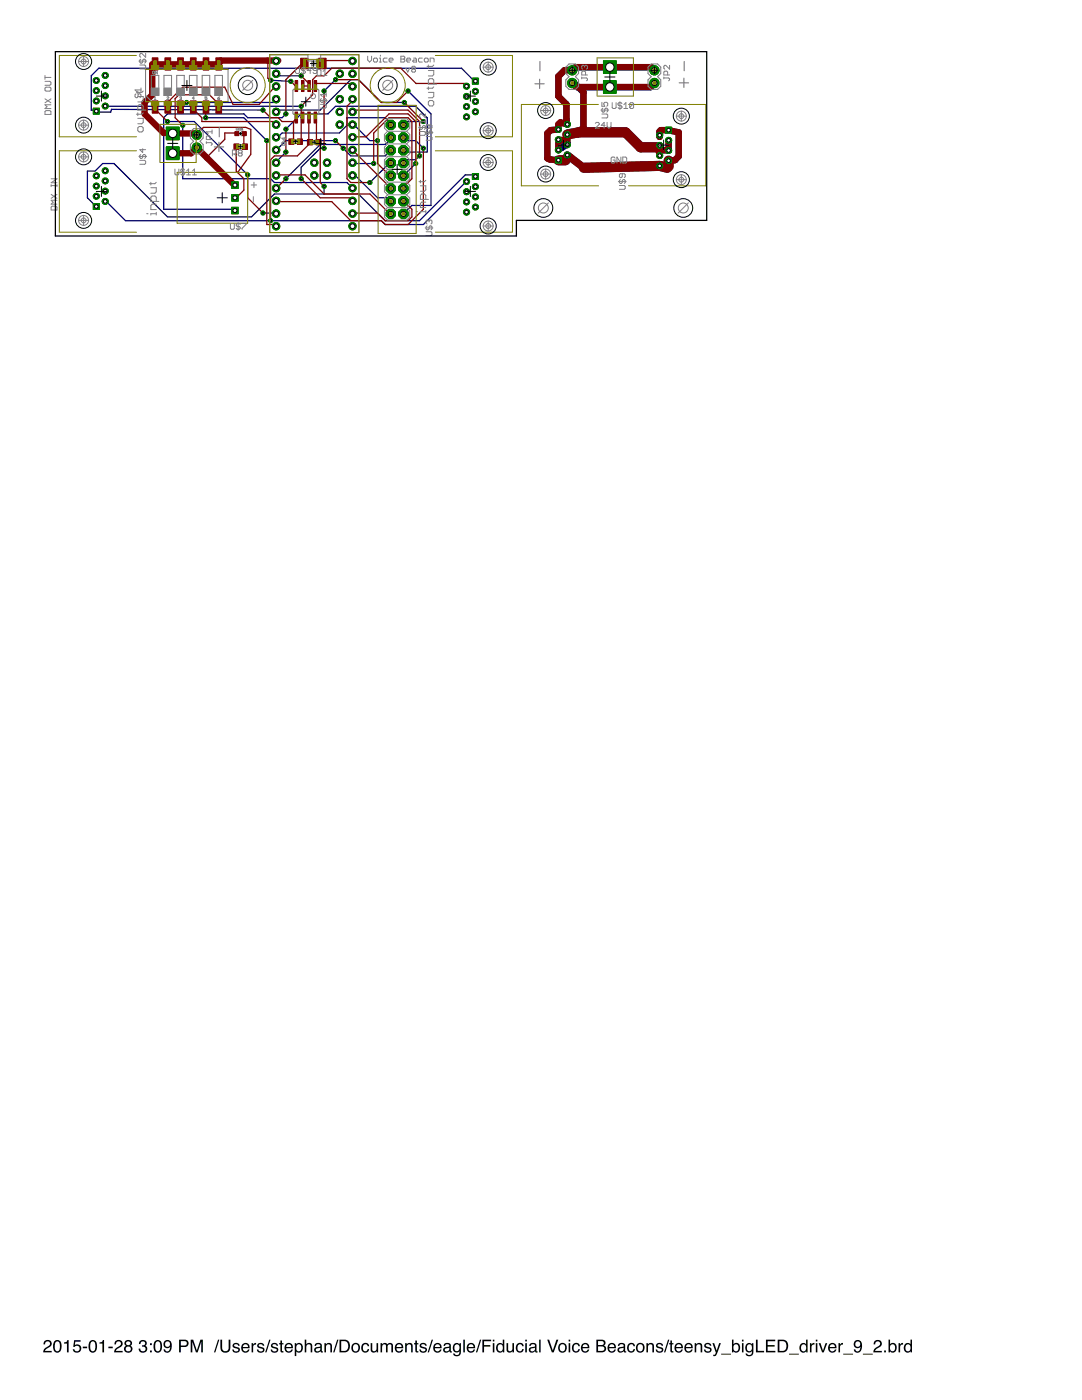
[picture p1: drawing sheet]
<svg xmlns="http://www.w3.org/2000/svg" width="216mm" height="279mm" viewBox="0 0 216 279" stroke-linecap="round" stroke-linejoin="round" font-family="sans-serif">
<path d="M9 267.6a.81 .81 0 0 1 1.2 .2 .81 .81 0 0 1-.5 1.2l-.5 .3-.2 .3h1.3v.3h-1.7a1.39 1.39 0 0 1 1.1-1.3 .5 .5 0 0 0 .2-.6 .5 .5 0 0 0-.6-.3 .5 .5 0 0 0-.3 .6h-.3zM11 267.6a.91 .91 0 0 1 1 .1 .91 .91 0 0 1 .3 1 .9 .9 0 0 1-.4 1.1 .9 .9 0 0 1-1.1-.2 1.91 1.91 0 0 1 .2-2zM11.1 267.8a1.65 1.65 0 0 0 .1 1.8l.4 .1a1.49 1.49 0 0 0 0-2zM12.8 267.9l.4-.1 .2-.4h.3v2.5h-.3v-1.8h-.6zM14.8 267.5h1.3v.3h-1.1l-.1 .7a.85 .85 0 0 1 1.2 .4 .85 .85 0 0 1-.5 1.1 .85 .85 0 0 1-1.1-.7h.3a.55 .55 0 0 0 .9 .2 .55 .55 0 0 0 0-.8 .55 .55 0 0 0-.8 .1h-.3zM16.5 268.8h.9v.3h-.9zM18.1 267.6a.91 .91 0 0 1 1 .1 .91 .91 0 0 1 .3 1 .9 .9 0 0 1-.4 1.1 .9 .9 0 0 1-1.2-.2 1.91 1.91 0 0 1 .3-2zM18.2 267.8a1.65 1.65 0 0 0 .1 1.8l.4 .1a1.49 1.49 0 0 0 0-2zM19.9 267.9l.4-.1 .2-.4h.3v2.5h-.4v-1.8h-.5zM21.6 268.8h.9v.3h-.9zM23.1 267.6a.81 .81 0 0 1 1.3 .2 .81 .81 0 0 1-.6 1.2l-.5 .3-.2 .3h1.4v.3h-1.7a1.39 1.39 0 0 1 1.1-1.3 .5 .5 0 0 0 .2-.6 .5 .5 0 0 0-.6-.3 .5 .5 0 0 0-.4 .6h-.3zM25.2 268.1a.42 .42 0 0 0 .8 0 .42 .42 0 0 0-.8 0zM25.1 269.2a.51 .51 0 0 0 1 0 .51 .51 0 0 0-1 0zM25 267.6a.7 .7 0 0 1 1.1-.1 .7 .7 0 0 1-.1 1.1 .77 .77 0 0 1 .2 1.1 .77 .77 0 0 1-1.2 0 .77 .77 0 0 1 .2-1.1l-.4-.5zM28 267.6a.72 .72 0 0 1 1-.1 .72 .72 0 0 1 .1 1l-.1 .1a.8 .8 0 0 1 .2 1.1 .8 .8 0 0 1-1.2 .2l-.3-.3v-.5h.3a.51 .51 0 0 0 .4 .7 .51 .51 0 0 0 .6-.5 .51 .51 0 0 0-.6-.5v-.3a.45 .45 0 0 0 .5-.3 .45 .45 0 0 0-.2-.6 .45 .45 0 0 0-.6 .3l-.1 .3h-.3zM29.9 268.1h.4v.3h-.4zM29.9 269.5h.4v.4h-.4zM31 267.6a.91 .91 0 0 1 1.1 .1 .91 .91 0 0 1 .2 1 .9 .9 0 0 1-.3 1.1 .9 .9 0 0 1-1.2-.2 1.91 1.91 0 0 1 .2-2zM31.2 267.8a1.65 1.65 0 0 0 .1 1.8l.3 .1a1.49 1.49 0 0 0 .1-2zM32.8 267.7a.89 .89 0 0 1 1.1-.1 .89 .89 0 0 1 .4 1 1.04 1.04 0 0 1-1.3 1.3l-.4-.6h.4a.49 .49 0 0 0 .5 .4 .49 .49 0 0 0 .4-.6l.1-.3a.8 .8 0 0 1-1.2 0 .8 .8 0 0 1 0-1.1zM32.9 268.2a.55 .55 0 0 0 1.1 0 .55 .55 0 0 0-1.1 0zM35.7 267.4h1.2a.73 .73 0 0 1 .7 .7 .73 .73 0 0 1-.7 .7h-.8v1.1h-.4zM36.1 267.7v.8h.7a.45 .45 0 0 0 .5-.4 .45 .45 0 0 0-.5-.4zM38.1 267.4h.4l.8 2.1 .7-2.1h.5v2.5h-.3v-2.1l-.8 2.1h-.3l-.7-2.1v2.1h-.3zM43.5 267.4h.3l-.8 2.5h-.3zM44 267.4h.3v1.5a.65 .65 0 0 0 .7 .8 .65 .65 0 0 0 .6-.8v-1.5h.4v1.4a1.01 1.01 0 0 1-1 1.2 1.01 1.01 0 0 1-1-1.2zM46.6 268.2a.74 .74 0 0 1 1.2 .4h-.3a.39 .39 0 0 0-.4-.3 .39 .39 0 0 0-.4 .3l.2 .1a.79 .79 0 0 1 1 .8 .8 .8 0 0 1-.9 .5 .8 .8 0 0 1-.7-.7h.3a.45 .45 0 0 0 .5 .4 .45 .45 0 0 0 .4-.4v-.1a.93 .93 0 0 1-1.1-.8zM48.4 268.3a.85 .85 0 0 1 1-.2 .85 .85 0 0 1 .4 1h-1.3a.53 .53 0 0 0 .4 .6 .53 .53 0 0 0 .6-.4h.3a.9 .9 0 0 1-1.3 .6 .9 .9 0 0 1-.3-1.4zM48.6 268.4l-.1 .4h1l-.1-.3-.2-.2zM50.2 268h.3v.4l.3-.4h.3v.3a.5 .5 0 0 0-.6 .5v1.1h-.3zM51.5 268.2a.74 .74 0 0 1 1.2 .4h-.3a.39 .39 0 0 0-.4-.3 .39 .39 0 0 0-.3 .3l.1 .1a.79 .79 0 0 1 1 .8 .8 .8 0 0 1-.9 .5 .8 .8 0 0 1-.6-.7h.3a.45 .45 0 0 0 .4 .4 .45 .45 0 0 0 .5-.4l-.1-.1a.93 .93 0 0 1-1.1-.8zM53.7 267.4h.3l-.8 2.5h-.3zM54.2 268.2a.74 .74 0 0 1 1.3 .4h-.3a.39 .39 0 0 0-.4-.3 .39 .39 0 0 0-.4 .3l.2 .1a.79 .79 0 0 1 .9 .8 .8 .8 0 0 1-.8 .5 .8 .8 0 0 1-.7-.7h.3a.45 .45 0 0 0 .5 .4 .45 .45 0 0 0 .4-.4l-.1-.1a.93 .93 0 0 1-1-.8zM56 267.5h.3v.5h.3v.3h-.3v1.2l.3 .2v.2a.44 .44 0 0 1-.6-.4v-1.2h-.3v-.3h.3zM57 268.3a.85 .85 0 0 1 1-.2 .85 .85 0 0 1 .5 1h-1.4a.53 .53 0 0 0 .4 .6 .53 .53 0 0 0 .6-.4h.3a.9 .9 0 0 1-1.3 .6 .9 .9 0 0 1-.2-1.4zM57.3 268.4l-.2 .4h1l-.1-.3-.2-.2zM59.3 268.4a.71 .71 0 0 0-.2 .8 .71 .71 0 0 0 .7 .4 .72 .72 0 0 0 .3-.8 .72 .72 0 0 0-.7-.5zM58.8 268.1h.3v.2a.75 .75 0 0 1 .9-.2 .75 .75 0 0 1 .4 .8 .78 .78 0 0 1-.3 .9 .78 .78 0 0 1-1-.1v.9h-.3zM60.8 267.4h.3v.9a.65 .65 0 0 1 .8-.3 .65 .65 0 0 1 .4 .7v1.2h-.3v-1.2a.46 .46 0 0 0-.6-.4 .46 .46 0 0 0-.3 .6v1h-.3zM63 269.3a.44 .44 0 0 0 .6 .4 .44 .44 0 0 0 .2-.7zM62.9 268.2a.8 .8 0 0 1 1.3 .3v1.1l.2 .1v.2h-.3l-.2-.2a.63 .63 0 0 1-.9 .2 .63 .63 0 0 1-.2-.9l1.1-.3a.42 .42 0 0 0-.4-.5 .42 .42 0 0 0-.4 .4h-.3zM64.7 268h.3v.3a.66 .66 0 0 1 .8-.3 .66 .66 0 0 1 .4 .7v1.2h-.3v-1.2a.46 .46 0 0 0-.5-.4 .46 .46 0 0 0-.4 .6v1h-.3zM67.3 267.4h.2l-.8 2.5h-.2zM68.1 267.7v1.9h.6a.99 .99 0 0 0 .8-1 .99 .99 0 0 0-.8-.9zM67.7 267.4h1.1a1.29 1.29 0 0 1 1 1.2 1.29 1.29 0 0 1-1 1.3h-1.1zM70.7 268.4a.7 .7 0 0 0-.3 .9 .7 .7 0 0 0 .9 .3 .7 .7 0 0 0 .2-.9 .7 .7 0 0 0-.8-.3zM70.3 268.3a.94 .94 0 0 1 1.6 .6 .94 .94 0 0 1-1.4 .9l-.4-.5v-.6zM72.3 268.3a.76 .76 0 0 1 .8-.3 .76 .76 0 0 1 .6 .7h-.3a.51 .51 0 0 0-.7-.4 .51 .51 0 0 0-.3 .7 .49 .49 0 0 0 .4 .7 .49 .49 0 0 0 .6-.5h.3a.83 .83 0 0 1-1.1 .7 .83 .83 0 0 1-.5-1.2zM74 268h.3v1.3a.42 .42 0 0 0 .4 .4 .42 .42 0 0 0 .4-.5v-1.2h.3v1.9h-.2v-.3a.64 .64 0 0 1-.8 .3 .64 .64 0 0 1-.4-.6zM75.9 268h.3v.3a.6 .6 0 0 1 1.1 0 .62 .62 0 0 1 .7-.3 .62 .62 0 0 1 .4 .7v1.2h-.3v-1.3a.4 .4 0 0 0-.5-.3 .4 .4 0 0 0-.3 .5v1.1h-.3v-1.2a.42 .42 0 0 0-.5-.4 .42 .42 0 0 0-.3 .6v1h-.3zM79 268.3a.85 .85 0 0 1 1-.2 .85 .85 0 0 1 .5 1h-1.4a.53 .53 0 0 0 .4 .6 .53 .53 0 0 0 .6-.4h.3a.9 .9 0 0 1-1.2 .6 .9 .9 0 0 1-.3-1.4zM79.3 268.4l-.2 .4h1v-.3l-.3-.2zM80.8 268h.3v.3a.66 .66 0 0 1 .8-.3 .66 .66 0 0 1 .5 .7v1.2h-.4v-1.2a.46 .46 0 0 0-.5-.4 .46 .46 0 0 0-.3 .6v1h-.4zM82.9 267.5h.3v.5h.3v.3h-.3v1.2l.3 .2v.2a.44 .44 0 0 1-.6-.4v-1.2h-.3v-.3h.3zM83.9 268.2a.74 .74 0 0 1 1.2 .4h-.3a.39 .39 0 0 0-.4-.3 .39 .39 0 0 0-.3 .3l.1 .1a.79 .79 0 0 1 1 .8 .8 .8 0 0 1-.8 .5 .8 .8 0 0 1-.7-.7h.3a.45 .45 0 0 0 .4 .4 .45 .45 0 0 0 .5-.4l-.1-.1a.93 .93 0 0 1-1-.8zM86.1 267.4h.3l-.8 2.5h-.3zM86.7 268.3a.85 .85 0 0 1 1-.2 .85 .85 0 0 1 .4 1h-1.3a.53 .53 0 0 0 .4 .6 .53 .53 0 0 0 .6-.4h.3a.9 .9 0 0 1-1.3 .6 .9 .9 0 0 1-.3-1.4zM86.9 268.4l-.1 .4h1l-.1-.3-.2-.2zM88.8 269.3a.44 .44 0 0 0 .6 .4 .44 .44 0 0 0 .2-.7zM88.6 268.2a.8 .8 0 0 1 1.4 .3v1.1l.2 .1v.2h-.4l-.1-.2a.63 .63 0 0 1-.9 .2 .63 .63 0 0 1-.2-.9l1-.3a.42 .42 0 0 0-.3-.5 .42 .42 0 0 0-.5 .4h-.3zM90.6 268.3l.5-.3 .6 .3v-.2h.3v1.6a.81 .81 0 0 1-.6 1 .81 .81 0 0 1-1-.6h.3a.53 .53 0 0 0 .7 .3 .53 .53 0 0 0 .3-.8 .8 .8 0 0 1-1.1 .2 .8 .8 0 0 1-.2-1.1zM90.8 268.4a.65 .65 0 0 0-.1 .9 .65 .65 0 0 0 .8 .2 .64 .64 0 0 0 .2-.8 .64 .64 0 0 0-.9-.3zM92.4 267.4h.4v2.5h-.4zM93.4 268.3a.85 .85 0 0 1 1-.2 .85 .85 0 0 1 .4 1h-1.3a.53 .53 0 0 0 .3 .6 .53 .53 0 0 0 .7-.4h.3a.9 .9 0 0 1-1.3 .6 .9 .9 0 0 1-.3-1.4zM93.6 268.4l-.1 .4h1l-.1-.3-.2-.2zM95.8 267.4h.2l-.8 2.5h-.2zM96.2 267.4h1.8v.3h-1.4v.7h1.2v.3h-1.2v1.2h-.4zM98.3 268.1h.3v1.8h-.3zM98.3 267.4h.3v.3h-.3zM99.5 268.5a.69 .69 0 0 0-.2 .8 .69 .69 0 0 0 .7 .3 .73 .73 0 0 0 .3-.8 .73 .73 0 0 0-.6-.5zM99.3 268.1l.7-.1 .3 .3v-.9h.3v2.5h-.3v-.3a.8 .8 0 0 1-1 .2 .8 .8 0 0 1-.3-1zM101.1 268h.3v1.3a.42 .42 0 0 0 .5 .4 .42 .42 0 0 0 .3-.5l.1-1.2h.3v1.9h-.3v-.3a.64 .64 0 0 1-.7 .3 .64 .64 0 0 1-.5-.6zM103.2 268.3a.76 .76 0 0 1 .8-.3 .76 .76 0 0 1 .5 .7h-.3a.51 .51 0 0 0-.7-.4 .51 .51 0 0 0-.2 .7 .49 .49 0 0 0 .3 .7 .49 .49 0 0 0 .6-.5h.3a.83 .83 0 0 1-1.1 .7 .83 .83 0 0 1-.5-1.2zM104.8 268.1h.3v1.8h-.3zM104.8 267.4h.3v.3h-.3zM105.9 269.3a.44 .44 0 0 0 .6 .4 .44 .44 0 0 0 .2-.7zM105.7 268.2a.8 .8 0 0 1 1.4 .3v1.1l.2 .1v.2h-.4l-.1-.2a.63 .63 0 0 1-.9 .2 .63 .63 0 0 1-.2-.9l1-.3a.42 .42 0 0 0-.3-.5 .42 .42 0 0 0-.5 .4h-.3zM107.6 267.4h.3v2.5h-.3zM109.2 267.4h.4l.7 2.1 .7-2.1h.4l-.9 2.5h-.4zM111.9 268.4a.7 .7 0 0 0-.2 .9 .7 .7 0 0 0 .9 .3 .7 .7 0 0 0 .2-.9 .7 .7 0 0 0-.9-.3zM111.6 268.3a.94 .94 0 0 1 1.5 .6 .94 .94 0 0 1-1.3 .9l-.4-.5v-.6zM113.5 268.1h.3v1.8h-.3zM113.5 267.4h.3v.3h-.3zM114.4 268.3a.76 .76 0 0 1 .8-.3 .76 .76 0 0 1 .5 .7h-.3a.51 .51 0 0 0-.7-.4 .51 .51 0 0 0-.2 .7 .49 .49 0 0 0 .3 .7 .49 .49 0 0 0 .6-.5h.3a.83 .83 0 0 1-1.1 .7 .83 .83 0 0 1-.5-1.2zM116.2 268.3a.85 .85 0 0 1 1-.2 .85 .85 0 0 1 .4 1h-1.4a.53 .53 0 0 0 .4 .6 .53 .53 0 0 0 .7-.4h.3a.9 .9 0 0 1-1.3 .6 .9 .9 0 0 1-.3-1.4zM116.4 268.4l-.1 .4h1l-.1-.3-.3-.2zM119.3 267.6v.8a1.1 1.1 0 0 0 1.1-.2 .41 .41 0 0 0 0-.4 .41 .41 0 0 0-.5-.2zM119.3 268.7v.9h.8a.46 .46 0 0 0 .5-.5 .46 .46 0 0 0-.6-.4zM119 267.4h1.1a.63 .63 0 0 1 .7 .4 .63 .63 0 0 1-.3 .7 .72 .72 0 0 1 .4 .9 .72 .72 0 0 1-.8 .5h-1.1zM121.5 268.3a.85 .85 0 0 1 1-.2 .85 .85 0 0 1 .4 1h-1.3a.53 .53 0 0 0 .3 .6 .53 .53 0 0 0 .7-.4h.3a.9 .9 0 0 1-1.3 .6 .9 .9 0 0 1-.3-1.4zM121.7 268.4l-.1 .4h1l-.1-.3-.2-.2zM123.6 269.3a.44 .44 0 0 0 .5 .4 .44 .44 0 0 0 .3-.7zM123.4 268.2a.8 .8 0 0 1 1.3 .3v1.1l.2 .1v.2h-.3l-.2-.2a.63 .63 0 0 1-.8 .2 .63 .63 0 0 1-.2-.9l1-.3a.42 .42 0 0 0-.4-.5 .42 .42 0 0 0-.4 .4h-.3zM125.4 268.3a.76 .76 0 0 1 .8-.3 .76 .76 0 0 1 .5 .7h-.3a.51 .51 0 0 0-.7-.4 .51 .51 0 0 0-.2 .7 .49 .49 0 0 0 .3 .7 .49 .49 0 0 0 .6-.5h.3a.83 .83 0 0 1-1.1 .7 .83 .83 0 0 1-.4-1.2zM127.4 268.4a.7 .7 0 0 0-.2 .9 .7 .7 0 0 0 .9 .3 .7 .7 0 0 0 .2-.9 .7 .7 0 0 0-.9-.3zM127.1 268.3a.94 .94 0 0 1 1.6 .6 .94 .94 0 0 1-1.4 .9l-.4-.5v-.6zM129 268h.3v.3a.66 .66 0 0 1 .7-.3 .66 .66 0 0 1 .5 .7v1.2h-.3v-1.2a.46 .46 0 0 0-.6-.4 .46 .46 0 0 0-.3 .6v1h-.3zM131.1 268.2a.74 .74 0 0 1 1.2 .4h-.3a.39 .39 0 0 0-.4-.3 .39 .39 0 0 0-.4 .3l.2 .1a.79 .79 0 0 1 .9 .8 .8 .8 0 0 1-.8 .5 .8 .8 0 0 1-.7-.7h.3a.45 .45 0 0 0 .5 .4 .45 .45 0 0 0 .4-.4v-.1a.93 .93 0 0 1-1.1-.8zM133.3 267.4h.3l-.8 2.5h-.3zM133.8 267.5h.3v.5h.3v.3h-.3v1.2l.3 .2v.2a.44 .44 0 0 1-.6-.4v-1.2h-.3v-.3h.3zM134.8 268.3a.85 .85 0 0 1 1.1-.2 .85 .85 0 0 1 .4 1h-1.4a.53 .53 0 0 0 .4 .6 .53 .53 0 0 0 .6-.4h.3a.9 .9 0 0 1-1.2 .6 .9 .9 0 0 1-.3-1.4zM135.1 268.4l-.2 .4h1v-.3l-.3-.2zM136.8 268.3a.85 .85 0 0 1 1-.2 .85 .85 0 0 1 .4 1h-1.3a.53 .53 0 0 0 .4 .6 .53 .53 0 0 0 .6-.4h.3a.9 .9 0 0 1-1.3 .6 .9 .9 0 0 1-.2-1.4zM137 268.4l-.1 .4h1l-.1-.3-.2-.2zM138.6 268h.3v.3a.66 .66 0 0 1 .8-.3 .66 .66 0 0 1 .4 .7v1.2h-.3v-1.2a.46 .46 0 0 0-.6-.4 .46 .46 0 0 0-.3 .6v1h-.3zM140.7 268.2a.74 .74 0 0 1 1.2 .4h-.3a.39 .39 0 0 0-.4-.3 .39 .39 0 0 0-.3 .3l.1 .1a.79 .79 0 0 1 1 .8 .8 .8 0 0 1-.9 .5 .8 .8 0 0 1-.6-.7h.3a.45 .45 0 0 0 .4 .4 .45 .45 0 0 0 .5-.4l-.1-.1a.93 .93 0 0 1-1.1-.8zM142.2 268h.3l.5 1.6 .5-1.6h.3l-.7 2a.61 .61 0 0 1-.8 .6v-.3l.3 .1 .2-.5zM143.9 270.2h2v.1h-2zM146.1 267.4h.3v.9a.81 .81 0 0 1 1-.1 .81 .81 0 0 1 .3 1 .73 .73 0 0 1-.5 .7 .73 .73 0 0 1-.9-.2v.2h-.2zM146.5 268.4a.64 .64 0 0 0-.1 .9 .64 .64 0 0 0 .8 .2 .65 .65 0 0 0 .1-.9 .65 .65 0 0 0-.8-.2zM148 268.1h.4v1.8h-.4zM148 267.4h.4v.3h-.4zM148.9 268.3l.6-.3 .5 .3v-.2h.3v1.6a.81 .81 0 0 1-.6 1 .81 .81 0 0 1-.9-.6h.3a.53 .53 0 0 0 .7 .3 .53 .53 0 0 0 .2-.8 .8 .8 0 0 1-1 .2 .8 .8 0 0 1-.3-1.1zM149.2 268.4a.65 .65 0 0 0-.2 .9 .65 .65 0 0 0 .9 .2 .64 .64 0 0 0 .1-.8 .64 .64 0 0 0-.8-.3zM150.8 267.4h.4v2.2h1.3v.3h-1.7zM152.8 267.4h1.9v.3h-1.5v.7h1.4v.3h-1.4v.9h1.5v.3h-1.9zM155.5 267.7v1.9h.6a.99 .99 0 0 0 .8-1 .99 .99 0 0 0-.8-.9zM155.2 267.4h1a1.29 1.29 0 0 1 1.1 1.2 1.29 1.29 0 0 1-1.1 1.3h-1zM157.4 270.2h2v.1h-2zM160 268.5a.69 .69 0 0 0-.2 .8 .69 .69 0 0 0 .8 .3 .73 .73 0 0 0 .3-.8 .73 .73 0 0 0-.7-.5zM159.9 268.1l.6-.1 .3 .3v-.9h.3v2.5h-.2v-.3a.8 .8 0 0 1-1.1 .2 .8 .8 0 0 1-.3-1zM161.6 268h.3v.4l.3-.4h.3v.3a.5 .5 0 0 0-.6 .5v1.1h-.3zM162.8 268.1h.3v1.8h-.3zM162.8 267.4h.3v.3h-.3zM163.4 268h.3l.5 1.6 .5-1.6h.4l-.7 1.9h-.4zM165.5 268.3a.85 .85 0 0 1 1-.2 .85 .85 0 0 1 .4 1h-1.3a.53 .53 0 0 0 .4 .6 .53 .53 0 0 0 .6-.4h.3a.9 .9 0 0 1-1.3 .6 .9 .9 0 0 1-.3-1.4zM165.7 268.4l-.1 .4h1l-.1-.3-.2-.2zM167.3 268h.3v.4l.3-.4h.3v.3a.5 .5 0 0 0-.6 .5v1.1h-.3zM168.3 270.2h1.9v.1h-1.9zM170.5 267.7a.89 .89 0 0 1 1.1-.1 .89 .89 0 0 1 .4 1 1.04 1.04 0 0 1-1.3 1.3l-.3-.6h.3a.49 .49 0 0 0 .6 .4 .49 .49 0 0 0 .3-.6l.1-.3a.8 .8 0 0 1-1.2 0 .8 .8 0 0 1 0-1.1zM170.7 268.2a.52 .52 0 0 0 1 0 .52 .52 0 0 0-1 0zM172.2 270.2h1.9v.1h-1.9zM174.6 267.6a.81 .81 0 0 1 1.3 .2 .81 .81 0 0 1-.6 1.2l-.5 .3-.2 .3h1.4v.3h-1.7a1.39 1.39 0 0 1 1.1-1.3 .5 .5 0 0 0 .2-.6 .5 .5 0 0 0-.7-.3 .5 .5 0 0 0-.3 .6h-.3zM176.4 269.5h.4v.4h-.4zM177.3 267.4h.3v.9a.81 .81 0 0 1 1.1-.1 .81 .81 0 0 1 .2 1 .73 .73 0 0 1-.5 .7 .73 .73 0 0 1-.8-.2v.2h-.3zM177.7 268.4a.64 .64 0 0 0-.1 .9 .64 .64 0 0 0 .9 .2 .65 .65 0 0 0 .1-.9 .65 .65 0 0 0-.9-.2zM179.3 268h.3v.4l.3-.4h.3v.3a.5 .5 0 0 0-.6 .5v1.1h-.3zM180.8 268.5a.69 .69 0 0 0-.1 .8 .69 .69 0 0 0 .7 .3 .73 .73 0 0 0 .3-.8 .73 .73 0 0 0-.7-.5zM180.7 268.1l.6-.1 .4 .3v-.9h.3v2.5h-.3v-.3a.8 .8 0 0 1-1.1 .2 .8 .8 0 0 1-.2-1z" fill-rule="evenodd" fill="#000"/>
<g fill="none" stroke="#000080" stroke-width=".25">
<path d="M54 16l4 .2M55.1 14.7l.4 .4h4.6M55.1 19.8l-.3 .6h-17.6M67 15.9l-2.3 2.3M81.4 18.2l4.6 4.5v18.3h-3.8l-1.7 1.7M94.9 16.2l-.5-.3-2.3-2.3h-72.4l-1.5 1.5v6.9h.8l.7 .4h2.4l.1-.6 30.3 .2M21 21.2h39.1M33.4 24.3h5.4l10.6 10.6M36.5 25v10.7h17.5l.8 .7h14.4l1.1 1.1M41 23.5h7.7l4.5 4.6M57 25.8l3.1-3.1h5.3l1.6-1.5h16l2.2 2.3v6.9h-4.5l-.2-.4M57 22.7l-.7 .8h-6.9l-.7-.8h-15.3l-.7 .8v18.3h13.7l.5 .2"/>
<path d="M57 30.4l-1.9 2.1M64.7 37.2v1.5M64.7 29.6h-.8l-3.8 3.8v2.3M67 28.1h-10l-1.9 1.8M68.5 29.6l1.5 1.5h6.9l1.1-1.1M70.3 32.5l.5 .1h3.8M70.3 24.9l.5 .1 3 3.1h1.5M70.3 35l.5-.1 4.5 4.6h2.3l.4 .7M78 24.9l-.4-.6-.7-.8h-7.7v1.5l-1.5 1.5h-11.4l-.8 .8-.4 .1M78 27.5l-.4 .6-.7 .7h-13l-6.9 6.9M78 32.5l-.4 .1-3.8 3.8M80.5 27.5l.2 .6h2.3l1.5 1.5"/>
<path d="M80.7 20.4h-4.6l-4.6-4.5h-1.5l-6.1 6.1h-8.4l-.4 .3M83 32.6l-2.5 2.5M83.7 31.1l-.7 .8h-2.3l-.2 .6M84.5 24.3h-3.8l-.2 .6M93.1 36.2l-8.6 8.6h-7.6l-.8-.8h-51.1l-3.7-3.8h-.3M94.9 35.2l-.5-.3h-1.6l-9.1 9.1h-6.8l-5.4-5.3h-16.7l-4.6 4.6h-16.8l-10.6-10.7h-2.3l-1.5 1.5h-1.6v5.4l1.8 1.7M52.5 42.5l2.6 .1"/>
</g>
<g fill="none" stroke="#000080" stroke-width="1.3">
<path d="M130.6 14l-.6-.6h-15.2l-.4 .4v.2l-.2-.2-1.6 .2-1.2 1.2v4l1.6 1.6v3.2l.2 .8-1.4-.4M130.6 16.6l-.8 .8h-14.6l-1-1h.2l2 2v7l-1 1M109.2 26.8v4.8l2.1 .4M111.3 32h.1M111.4 24.8v1l-1.5 .2-.7 .6M111.4 32h-.1M111.4 29.6l1.9-.8-1.9 1.1M113.2 30.9l.2 .5-.6 .6M113.2 26.8v2l-.2-.8h-1.6v2M131.2 29.4l.2 .2v.4M131.4 30l.2 1M133.4 26h-1.5l-.3 .2v1.1v-.3"/>
<path d="M133.4 28v2h-2M133.5 26l1.9 .4v4.8l-.7 .8M134.8 31.9l-1.4 .2"/>
</g>
<path d="M111.5 32h1.3M113.2 26.8l2.2-.4h9.4l3 3h3.4M116.5 33.5l15.1-.4 1.5 .4M133.4 32.1v1.1" fill="none" stroke="#000080" stroke-width="2"/>
<path d="M113.2 30.9l3.3 2.6" fill="none" stroke="#000080" stroke-width="1.5"/>
<circle cx="55.1" cy="12.2" r=".74" fill="#008000" stroke="#008000" stroke-width=".2"/>
<circle cx="55.1" cy="12.2" r=".49" fill="#fff" stroke="#000" stroke-width=".2"/>
<circle cx="55.1" cy="14.7" r=".74" fill="#008000" stroke="#008000" stroke-width=".2"/>
<circle cx="55.1" cy="14.7" r=".49" fill="#fff" stroke="#000" stroke-width=".2"/>
<circle cx="55.1" cy="17.3" r=".74" fill="#008000" stroke="#008000" stroke-width=".2"/>
<circle cx="55.1" cy="17.3" r=".49" fill="#fff" stroke="#000" stroke-width=".2"/>
<circle cx="55.1" cy="19.8" r=".74" fill="#008000" stroke="#008000" stroke-width=".2"/>
<circle cx="55.1" cy="19.8" r=".49" fill="#fff" stroke="#000" stroke-width=".2"/>
<circle cx="55.1" cy="22.3" r=".74" fill="#008000" stroke="#008000" stroke-width=".2"/>
<circle cx="55.1" cy="22.3" r=".49" fill="#fff" stroke="#000" stroke-width=".2"/>
<circle cx="55.1" cy="24.9" r=".74" fill="#008000" stroke="#008000" stroke-width=".2"/>
<circle cx="55.1" cy="24.9" r=".49" fill="#fff" stroke="#000" stroke-width=".2"/>
<circle cx="55.1" cy="27.4" r=".74" fill="#008000" stroke="#008000" stroke-width=".2"/>
<circle cx="55.1" cy="27.4" r=".49" fill="#fff" stroke="#000" stroke-width=".2"/>
<circle cx="55.1" cy="29.9" r=".74" fill="#008000" stroke="#008000" stroke-width=".2"/>
<circle cx="55.1" cy="29.9" r=".49" fill="#fff" stroke="#000" stroke-width=".2"/>
<circle cx="55.1" cy="32.5" r=".74" fill="#008000" stroke="#008000" stroke-width=".2"/>
<circle cx="55.1" cy="32.5" r=".49" fill="#fff" stroke="#000" stroke-width=".2"/>
<circle cx="55.1" cy="35" r=".74" fill="#008000" stroke="#008000" stroke-width=".2"/>
<circle cx="55.1" cy="35" r=".49" fill="#fff" stroke="#000" stroke-width=".2"/>
<circle cx="55.1" cy="37.5" r=".74" fill="#008000" stroke="#008000" stroke-width=".2"/>
<circle cx="55.1" cy="37.5" r=".49" fill="#fff" stroke="#000" stroke-width=".2"/>
<circle cx="55.1" cy="40.1" r=".74" fill="#008000" stroke="#008000" stroke-width=".2"/>
<circle cx="55.1" cy="40.1" r=".49" fill="#fff" stroke="#000" stroke-width=".2"/>
<circle cx="55.1" cy="42.6" r=".74" fill="#008000" stroke="#008000" stroke-width=".2"/>
<circle cx="55.1" cy="42.6" r=".49" fill="#fff" stroke="#000" stroke-width=".2"/>
<circle cx="55.1" cy="45.1" r=".74" fill="#008000" stroke="#008000" stroke-width=".2"/>
<circle cx="55.1" cy="45.1" r=".49" fill="#fff" stroke="#000" stroke-width=".2"/>
<circle cx="70.3" cy="45.1" r=".74" fill="#008000" stroke="#008000" stroke-width=".2"/>
<circle cx="70.3" cy="45.1" r=".49" fill="#fff" stroke="#000" stroke-width=".2"/>
<circle cx="70.3" cy="42.6" r=".74" fill="#008000" stroke="#008000" stroke-width=".2"/>
<circle cx="70.3" cy="42.6" r=".49" fill="#fff" stroke="#000" stroke-width=".2"/>
<circle cx="70.3" cy="40.1" r=".74" fill="#008000" stroke="#008000" stroke-width=".2"/>
<circle cx="70.3" cy="40.1" r=".49" fill="#fff" stroke="#000" stroke-width=".2"/>
<circle cx="70.3" cy="37.5" r=".74" fill="#008000" stroke="#008000" stroke-width=".2"/>
<circle cx="70.3" cy="37.5" r=".49" fill="#fff" stroke="#000" stroke-width=".2"/>
<circle cx="70.3" cy="35" r=".74" fill="#008000" stroke="#008000" stroke-width=".2"/>
<circle cx="70.3" cy="35" r=".49" fill="#fff" stroke="#000" stroke-width=".2"/>
<circle cx="70.3" cy="32.5" r=".74" fill="#008000" stroke="#008000" stroke-width=".2"/>
<circle cx="70.3" cy="32.5" r=".49" fill="#fff" stroke="#000" stroke-width=".2"/>
<circle cx="70.3" cy="29.9" r=".74" fill="#008000" stroke="#008000" stroke-width=".2"/>
<circle cx="70.3" cy="29.9" r=".49" fill="#fff" stroke="#000" stroke-width=".2"/>
<circle cx="70.3" cy="27.4" r=".74" fill="#008000" stroke="#008000" stroke-width=".2"/>
<circle cx="70.3" cy="27.4" r=".49" fill="#fff" stroke="#000" stroke-width=".2"/>
<circle cx="70.3" cy="24.9" r=".74" fill="#008000" stroke="#008000" stroke-width=".2"/>
<circle cx="70.3" cy="24.9" r=".49" fill="#fff" stroke="#000" stroke-width=".2"/>
<circle cx="70.3" cy="22.3" r=".74" fill="#008000" stroke="#008000" stroke-width=".2"/>
<circle cx="70.3" cy="22.3" r=".49" fill="#fff" stroke="#000" stroke-width=".2"/>
<circle cx="70.3" cy="19.8" r=".74" fill="#008000" stroke="#008000" stroke-width=".2"/>
<circle cx="70.3" cy="19.8" r=".49" fill="#fff" stroke="#000" stroke-width=".2"/>
<circle cx="70.3" cy="17.3" r=".74" fill="#008000" stroke="#008000" stroke-width=".2"/>
<circle cx="70.3" cy="17.3" r=".49" fill="#fff" stroke="#000" stroke-width=".2"/>
<circle cx="70.3" cy="14.7" r=".74" fill="#008000" stroke="#008000" stroke-width=".2"/>
<circle cx="70.3" cy="14.7" r=".49" fill="#fff" stroke="#000" stroke-width=".2"/>
<circle cx="70.3" cy="12.2" r=".74" fill="#008000" stroke="#008000" stroke-width=".2"/>
<circle cx="70.3" cy="12.2" r=".49" fill="#fff" stroke="#000" stroke-width=".2"/>
<circle cx="67.8" cy="14.7" r=".74" fill="#008000" stroke="#008000" stroke-width=".2"/>
<circle cx="67.8" cy="14.7" r=".49" fill="#fff" stroke="#000" stroke-width=".2"/>
<circle cx="67.8" cy="19.8" r=".74" fill="#008000" stroke="#008000" stroke-width=".2"/>
<circle cx="67.8" cy="19.8" r=".49" fill="#fff" stroke="#000" stroke-width=".2"/>
<circle cx="67.8" cy="22.3" r=".74" fill="#008000" stroke="#008000" stroke-width=".2"/>
<circle cx="67.8" cy="22.3" r=".49" fill="#fff" stroke="#000" stroke-width=".2"/>
<circle cx="67.8" cy="24.9" r=".74" fill="#008000" stroke="#008000" stroke-width=".2"/>
<circle cx="67.8" cy="24.9" r=".49" fill="#fff" stroke="#000" stroke-width=".2"/>
<circle cx="62.7" cy="35" r=".74" fill="#008000" stroke="#008000" stroke-width=".2"/>
<circle cx="62.7" cy="35" r=".49" fill="#fff" stroke="#000" stroke-width=".2"/>
<circle cx="62.7" cy="32.5" r=".74" fill="#008000" stroke="#008000" stroke-width=".2"/>
<circle cx="62.7" cy="32.5" r=".49" fill="#fff" stroke="#000" stroke-width=".2"/>
<circle cx="65.3" cy="35" r=".74" fill="#008000" stroke="#008000" stroke-width=".2"/>
<circle cx="65.3" cy="35" r=".49" fill="#fff" stroke="#000" stroke-width=".2"/>
<circle cx="65.3" cy="32.5" r=".74" fill="#008000" stroke="#008000" stroke-width=".2"/>
<circle cx="65.3" cy="32.5" r=".49" fill="#fff" stroke="#000" stroke-width=".2"/>
<circle cx="93.1" cy="21.3" r=".61" fill="#008000" stroke="#008000" stroke-width=".2"/>
<circle cx="93.1" cy="21.3" r=".36" fill="#fff" stroke="#000" stroke-width=".2"/>
<circle cx="93.1" cy="19.2" r=".61" fill="#008000" stroke="#008000" stroke-width=".2"/>
<circle cx="93.1" cy="19.2" r=".36" fill="#fff" stroke="#000" stroke-width=".2"/>
<circle cx="93.1" cy="17.2" r=".61" fill="#008000" stroke="#008000" stroke-width=".2"/>
<circle cx="93.1" cy="17.2" r=".36" fill="#fff" stroke="#000" stroke-width=".2"/>
<circle cx="93.1" cy="23.3" r=".61" fill="#008000" stroke="#008000" stroke-width=".2"/>
<circle cx="93.1" cy="23.3" r=".36" fill="#fff" stroke="#000" stroke-width=".2"/>
<circle cx="94.9" cy="22.3" r=".61" fill="#008000" stroke="#008000" stroke-width=".2"/>
<circle cx="94.9" cy="22.3" r=".36" fill="#fff" stroke="#000" stroke-width=".2"/>
<circle cx="94.9" cy="20.3" r=".61" fill="#008000" stroke="#008000" stroke-width=".2"/>
<circle cx="94.9" cy="20.3" r=".36" fill="#fff" stroke="#000" stroke-width=".2"/>
<circle cx="94.9" cy="18.2" r=".61" fill="#008000" stroke="#008000" stroke-width=".2"/>
<circle cx="94.9" cy="18.2" r=".36" fill="#fff" stroke="#000" stroke-width=".2"/>
<path d="M94.3 15.6h1.2v1.2h-1.2z" fill="#008000" stroke="#008000" stroke-width=".2"/>
<circle cx="94.9" cy="16.2" r=".36" fill="#fff" stroke="#000" stroke-width=".2"/>
<circle cx="21" cy="17.1" r=".61" fill="#008000" stroke="#008000" stroke-width=".2"/>
<circle cx="21" cy="17.1" r=".36" fill="#fff" stroke="#000" stroke-width=".2"/>
<circle cx="21" cy="19.1" r=".61" fill="#008000" stroke="#008000" stroke-width=".2"/>
<circle cx="21" cy="19.1" r=".36" fill="#fff" stroke="#000" stroke-width=".2"/>
<circle cx="21" cy="21.2" r=".61" fill="#008000" stroke="#008000" stroke-width=".2"/>
<circle cx="21" cy="21.2" r=".36" fill="#fff" stroke="#000" stroke-width=".2"/>
<circle cx="21" cy="15" r=".61" fill="#008000" stroke="#008000" stroke-width=".2"/>
<circle cx="21" cy="15" r=".36" fill="#fff" stroke="#000" stroke-width=".2"/>
<circle cx="19.2" cy="16.1" r=".61" fill="#008000" stroke="#008000" stroke-width=".2"/>
<circle cx="19.2" cy="16.1" r=".36" fill="#fff" stroke="#000" stroke-width=".2"/>
<circle cx="19.2" cy="18.1" r=".61" fill="#008000" stroke="#008000" stroke-width=".2"/>
<circle cx="19.2" cy="18.1" r=".36" fill="#fff" stroke="#000" stroke-width=".2"/>
<circle cx="19.2" cy="20.1" r=".61" fill="#008000" stroke="#008000" stroke-width=".2"/>
<circle cx="19.2" cy="20.2" r=".36" fill="#fff" stroke="#000" stroke-width=".2"/>
<path d="M18.6 21.6h1.2v1.2h-1.2z" fill="#008000" stroke="#008000" stroke-width=".2"/>
<circle cx="19.2" cy="22.2" r=".36" fill="#fff" stroke="#000" stroke-width=".2"/>
<circle cx="93.1" cy="40.3" r=".61" fill="#008000" stroke="#008000" stroke-width=".2"/>
<circle cx="93.1" cy="40.3" r=".36" fill="#fff" stroke="#000" stroke-width=".2"/>
<circle cx="93.1" cy="38.3" r=".61" fill="#008000" stroke="#008000" stroke-width=".2"/>
<circle cx="93.1" cy="38.3" r=".36" fill="#fff" stroke="#000" stroke-width=".2"/>
<circle cx="93.1" cy="36.2" r=".61" fill="#008000" stroke="#008000" stroke-width=".2"/>
<circle cx="93.1" cy="36.2" r=".36" fill="#fff" stroke="#000" stroke-width=".2"/>
<circle cx="93.1" cy="42.3" r=".61" fill="#008000" stroke="#008000" stroke-width=".2"/>
<circle cx="93.1" cy="42.3" r=".36" fill="#fff" stroke="#000" stroke-width=".2"/>
<circle cx="94.9" cy="41.3" r=".61" fill="#008000" stroke="#008000" stroke-width=".2"/>
<circle cx="94.9" cy="41.3" r=".36" fill="#fff" stroke="#000" stroke-width=".2"/>
<circle cx="94.9" cy="39.3" r=".61" fill="#008000" stroke="#008000" stroke-width=".2"/>
<circle cx="94.9" cy="39.3" r=".36" fill="#fff" stroke="#000" stroke-width=".2"/>
<circle cx="94.9" cy="37.2" r=".61" fill="#008000" stroke="#008000" stroke-width=".2"/>
<circle cx="94.9" cy="37.3" r=".36" fill="#fff" stroke="#000" stroke-width=".2"/>
<path d="M94.3 34.6h1.2v1.2h-1.2z" fill="#008000" stroke="#008000" stroke-width=".2"/>
<circle cx="94.9" cy="35.2" r=".36" fill="#fff" stroke="#000" stroke-width=".2"/>
<circle cx="21" cy="36.1" r=".61" fill="#008000" stroke="#008000" stroke-width=".2"/>
<circle cx="21" cy="36.1" r=".36" fill="#fff" stroke="#000" stroke-width=".2"/>
<circle cx="21" cy="38.1" r=".61" fill="#008000" stroke="#008000" stroke-width=".2"/>
<circle cx="21" cy="38.1" r=".36" fill="#fff" stroke="#000" stroke-width=".2"/>
<circle cx="21" cy="40.2" r=".61" fill="#008000" stroke="#008000" stroke-width=".2"/>
<circle cx="21" cy="40.2" r=".36" fill="#fff" stroke="#000" stroke-width=".2"/>
<circle cx="21" cy="34.1" r=".61" fill="#008000" stroke="#008000" stroke-width=".2"/>
<circle cx="21" cy="34.1" r=".36" fill="#fff" stroke="#000" stroke-width=".2"/>
<circle cx="19.2" cy="35.1" r=".61" fill="#008000" stroke="#008000" stroke-width=".2"/>
<circle cx="19.2" cy="35.1" r=".36" fill="#fff" stroke="#000" stroke-width=".2"/>
<circle cx="19.2" cy="37.1" r=".61" fill="#008000" stroke="#008000" stroke-width=".2"/>
<circle cx="19.2" cy="37.1" r=".36" fill="#fff" stroke="#000" stroke-width=".2"/>
<circle cx="19.2" cy="39.2" r=".61" fill="#008000" stroke="#008000" stroke-width=".2"/>
<circle cx="19.2" cy="39.2" r=".36" fill="#fff" stroke="#000" stroke-width=".2"/>
<path d="M18.6 40.6h1.2v1.2h-1.2z" fill="#008000" stroke="#008000" stroke-width=".2"/>
<circle cx="19.2" cy="41.2" r=".36" fill="#fff" stroke="#000" stroke-width=".2"/>
<circle cx="113.2" cy="26.9" r=".61" fill="#008000" stroke="#008000" stroke-width=".2"/>
<circle cx="113.2" cy="26.9" r=".36" fill="#fff" stroke="#000" stroke-width=".2"/>
<circle cx="113.2" cy="28.9" r=".61" fill="#008000" stroke="#008000" stroke-width=".2"/>
<circle cx="113.2" cy="28.9" r=".36" fill="#fff" stroke="#000" stroke-width=".2"/>
<circle cx="113.2" cy="30.9" r=".61" fill="#008000" stroke="#008000" stroke-width=".2"/>
<circle cx="113.2" cy="30.9" r=".36" fill="#fff" stroke="#000" stroke-width=".2"/>
<circle cx="113.2" cy="24.8" r=".61" fill="#008000" stroke="#008000" stroke-width=".2"/>
<circle cx="113.2" cy="24.8" r=".36" fill="#fff" stroke="#000" stroke-width=".2"/>
<circle cx="111.4" cy="25.8" r=".61" fill="#008000" stroke="#008000" stroke-width=".2"/>
<circle cx="111.4" cy="25.8" r=".36" fill="#fff" stroke="#000" stroke-width=".2"/>
<circle cx="111.4" cy="27.9" r=".61" fill="#008000" stroke="#008000" stroke-width=".2"/>
<circle cx="111.4" cy="27.9" r=".36" fill="#fff" stroke="#000" stroke-width=".2"/>
<circle cx="111.4" cy="29.9" r=".61" fill="#008000" stroke="#008000" stroke-width=".2"/>
<circle cx="111.4" cy="29.9" r=".36" fill="#fff" stroke="#000" stroke-width=".2"/>
<path d="M110.8 31.4h1.2v1.2h-1.2z" fill="#008000" stroke="#008000" stroke-width=".2"/>
<circle cx="111.4" cy="32" r=".36" fill="#fff" stroke="#000" stroke-width=".2"/>
<circle cx="131.6" cy="31" r=".61" fill="#008000" stroke="#008000" stroke-width=".2"/>
<circle cx="131.6" cy="31.1" r=".36" fill="#fff" stroke="#000" stroke-width=".2"/>
<circle cx="131.6" cy="29" r=".61" fill="#008000" stroke="#008000" stroke-width=".2"/>
<circle cx="131.6" cy="29" r=".36" fill="#fff" stroke="#000" stroke-width=".2"/>
<circle cx="131.6" cy="27" r=".61" fill="#008000" stroke="#008000" stroke-width=".2"/>
<circle cx="131.6" cy="27" r=".36" fill="#fff" stroke="#000" stroke-width=".2"/>
<circle cx="131.6" cy="33.1" r=".61" fill="#008000" stroke="#008000" stroke-width=".2"/>
<circle cx="131.6" cy="33.1" r=".36" fill="#fff" stroke="#000" stroke-width=".2"/>
<circle cx="133.4" cy="32.1" r=".61" fill="#008000" stroke="#008000" stroke-width=".2"/>
<circle cx="133.4" cy="32.1" r=".36" fill="#fff" stroke="#000" stroke-width=".2"/>
<circle cx="133.4" cy="30" r=".61" fill="#008000" stroke="#008000" stroke-width=".2"/>
<circle cx="133.4" cy="30" r=".36" fill="#fff" stroke="#000" stroke-width=".2"/>
<circle cx="133.4" cy="28" r=".61" fill="#008000" stroke="#008000" stroke-width=".2"/>
<circle cx="133.4" cy="28" r=".36" fill="#fff" stroke="#000" stroke-width=".2"/>
<path d="M132.8 25.4h1.2v1.2h-1.2z" fill="#008000" stroke="#008000" stroke-width=".2"/>
<circle cx="133.4" cy="26" r=".36" fill="#fff" stroke="#000" stroke-width=".2"/>
<circle cx="39.3" cy="26.9" r=".93" fill="#008000" stroke="#008000" stroke-width=".2"/>
<circle cx="39.3" cy="26.9" r=".51" fill="#fff" stroke="#000" stroke-width=".2"/>
<circle cx="39.3" cy="29.5" r=".93" fill="#008000" stroke="#008000" stroke-width=".2"/>
<circle cx="39.3" cy="29.5" r=".51" fill="#fff" stroke="#000" stroke-width=".2"/>
<circle cx="130.6" cy="14" r=".93" fill="#008000" stroke="#008000" stroke-width=".2"/>
<circle cx="130.6" cy="14" r=".51" fill="#fff" stroke="#000" stroke-width=".2"/>
<circle cx="130.6" cy="16.6" r=".93" fill="#008000" stroke="#008000" stroke-width=".2"/>
<circle cx="130.6" cy="16.6" r=".51" fill="#fff" stroke="#000" stroke-width=".2"/>
<path d="M46.2 41.4h1.3v1.3h-1.3z" fill="#008000" stroke="#008000" stroke-width=".2"/>
<circle cx="46.9" cy="42" r=".4" fill="#fff" stroke="#000" stroke-width=".2"/>
<path d="M46.2 38.8h1.3v1.3h-1.3z" fill="#008000" stroke="#008000" stroke-width=".2"/>
<circle cx="46.9" cy="39.5" r=".4" fill="#fff" stroke="#000" stroke-width=".2"/>
<path d="M46.2 36.3h1.3v1.3h-1.3z" fill="#008000" stroke="#008000" stroke-width=".2"/>
<circle cx="46.9" cy="36.9" r=".4" fill="#fff" stroke="#000" stroke-width=".2"/>
<circle cx="114.2" cy="14" r=".93" fill="#008000" stroke="#008000" stroke-width=".2"/>
<circle cx="114.2" cy="14" r=".51" fill="#fff" stroke="#000" stroke-width=".2"/>
<circle cx="114.2" cy="16.6" r=".93" fill="#008000" stroke="#008000" stroke-width=".2"/>
<circle cx="114.2" cy="16.6" r=".51" fill="#fff" stroke="#000" stroke-width=".2"/>
<path d="M120.4 12.1h2.6v2.6h-2.6z" fill="#008000" stroke="#008000" stroke-width=".2"/>
<circle cx="121.7" cy="13.4" r=".85" fill="#fff" stroke="#000" stroke-width=".2"/>
<path d="M120.4 16.1h2.6v2.5h-2.6z" fill="#008000" stroke="#008000" stroke-width=".2"/>
<circle cx="121.7" cy="17.4" r=".85" fill="#fff" stroke="#000" stroke-width=".2"/>
<path d="M33.2 25.4h2.5v2.5h-2.5z" fill="#008000" stroke="#008000" stroke-width=".2"/>
<circle cx="34.5" cy="26.6" r=".85" fill="#fff" stroke="#000" stroke-width=".2"/>
<path d="M33.2 29.3h2.5v2.6h-2.5z" fill="#008000" stroke="#008000" stroke-width=".2"/>
<circle cx="34.5" cy="30.6" r=".85" fill="#fff" stroke="#000" stroke-width=".2"/>
<circle cx="78" cy="24.9" r="1.01" fill="#008000" stroke="#008000" stroke-width=".2"/>
<circle cx="78" cy="24.9" r=".51" fill="#fff" stroke="#000" stroke-width=".2"/>
<circle cx="80.5" cy="24.9" r="1.01" fill="#008000" stroke="#008000" stroke-width=".2"/>
<circle cx="80.5" cy="24.9" r=".51" fill="#fff" stroke="#000" stroke-width=".2"/>
<circle cx="78" cy="27.5" r="1.01" fill="#008000" stroke="#008000" stroke-width=".2"/>
<circle cx="78" cy="27.5" r=".51" fill="#fff" stroke="#000" stroke-width=".2"/>
<circle cx="80.5" cy="27.5" r="1.01" fill="#008000" stroke="#008000" stroke-width=".2"/>
<circle cx="80.5" cy="27.5" r=".51" fill="#fff" stroke="#000" stroke-width=".2"/>
<circle cx="78" cy="30" r="1.01" fill="#008000" stroke="#008000" stroke-width=".2"/>
<circle cx="78" cy="30" r=".51" fill="#fff" stroke="#000" stroke-width=".2"/>
<circle cx="80.5" cy="30" r="1.01" fill="#008000" stroke="#008000" stroke-width=".2"/>
<circle cx="80.5" cy="30" r=".51" fill="#fff" stroke="#000" stroke-width=".2"/>
<circle cx="78" cy="32.5" r="1.01" fill="#008000" stroke="#008000" stroke-width=".2"/>
<circle cx="78" cy="32.5" r=".51" fill="#fff" stroke="#000" stroke-width=".2"/>
<circle cx="80.5" cy="32.5" r="1.01" fill="#008000" stroke="#008000" stroke-width=".2"/>
<circle cx="80.5" cy="32.5" r=".51" fill="#fff" stroke="#000" stroke-width=".2"/>
<circle cx="78" cy="35.1" r="1.01" fill="#008000" stroke="#008000" stroke-width=".2"/>
<circle cx="78" cy="35.1" r=".51" fill="#fff" stroke="#000" stroke-width=".2"/>
<circle cx="80.5" cy="35.1" r="1.01" fill="#008000" stroke="#008000" stroke-width=".2"/>
<circle cx="80.5" cy="35.1" r=".51" fill="#fff" stroke="#000" stroke-width=".2"/>
<circle cx="78" cy="37.6" r="1.01" fill="#008000" stroke="#008000" stroke-width=".2"/>
<circle cx="78" cy="37.6" r=".51" fill="#fff" stroke="#000" stroke-width=".2"/>
<circle cx="80.5" cy="37.6" r="1.01" fill="#008000" stroke="#008000" stroke-width=".2"/>
<circle cx="80.5" cy="37.6" r=".51" fill="#fff" stroke="#000" stroke-width=".2"/>
<circle cx="78" cy="40.2" r="1.01" fill="#008000" stroke="#008000" stroke-width=".2"/>
<circle cx="78" cy="40.2" r=".51" fill="#fff" stroke="#000" stroke-width=".2"/>
<circle cx="80.5" cy="40.2" r="1.01" fill="#008000" stroke="#008000" stroke-width=".2"/>
<circle cx="80.5" cy="40.2" r=".51" fill="#fff" stroke="#000" stroke-width=".2"/>
<circle cx="78" cy="42.7" r="1.01" fill="#008000" stroke="#008000" stroke-width=".2"/>
<circle cx="78" cy="42.7" r=".51" fill="#fff" stroke="#000" stroke-width=".2"/>
<circle cx="80.5" cy="42.7" r="1.01" fill="#008000" stroke="#008000" stroke-width=".2"/>
<circle cx="80.5" cy="42.7" r=".51" fill="#fff" stroke="#000" stroke-width=".2"/>
<circle cx="58" cy="16.2" r=".4" fill="#008000" stroke="#008000" stroke-width=".2"/>
<circle cx="58" cy="16.2" r=".19" fill="#fff" stroke="#000" stroke-width=".2"/>
<circle cx="54" cy="16" r=".4" fill="#008000" stroke="#008000" stroke-width=".2"/>
<circle cx="54" cy="16" r=".19" fill="#fff" stroke="#000" stroke-width=".2"/>
<circle cx="64.7" cy="37.2" r=".4" fill="#008000" stroke="#008000" stroke-width=".2"/>
<circle cx="64.7" cy="37.2" r=".19" fill="#fff" stroke="#000" stroke-width=".2"/>
<circle cx="54" cy="44" r=".4" fill="#008000" stroke="#008000" stroke-width=".2"/>
<circle cx="54" cy="44" r=".19" fill="#fff" stroke="#000" stroke-width=".2"/>
<circle cx="60.1" cy="21.2" r=".4" fill="#008000" stroke="#008000" stroke-width=".2"/>
<circle cx="60.1" cy="21.2" r=".19" fill="#fff" stroke="#000" stroke-width=".2"/>
<circle cx="52.5" cy="22" r=".4" fill="#008000" stroke="#008000" stroke-width=".2"/>
<circle cx="52.5" cy="22" r=".19" fill="#fff" stroke="#000" stroke-width=".2"/>
<circle cx="57" cy="22.7" r=".4" fill="#008000" stroke="#008000" stroke-width=".2"/>
<circle cx="57" cy="22.7" r=".19" fill="#fff" stroke="#000" stroke-width=".2"/>
<circle cx="60.1" cy="15.1" r=".4" fill="#008000" stroke="#008000" stroke-width=".2"/>
<circle cx="60.1" cy="15.1" r=".19" fill="#fff" stroke="#000" stroke-width=".2"/>
<circle cx="37.2" cy="20.4" r=".4" fill="#008000" stroke="#008000" stroke-width=".2"/>
<circle cx="37.2" cy="20.4" r=".19" fill="#fff" stroke="#000" stroke-width=".2"/>
<circle cx="41" cy="23.5" r=".4" fill="#008000" stroke="#008000" stroke-width=".2"/>
<circle cx="41" cy="23.5" r=".19" fill="#fff" stroke="#000" stroke-width=".2"/>
<circle cx="53.2" cy="28.1" r=".4" fill="#008000" stroke="#008000" stroke-width=".2"/>
<circle cx="53.2" cy="28.1" r=".19" fill="#fff" stroke="#000" stroke-width=".2"/>
<circle cx="36.5" cy="25" r=".4" fill="#008000" stroke="#008000" stroke-width=".2"/>
<circle cx="36.5" cy="25" r=".19" fill="#fff" stroke="#000" stroke-width=".2"/>
<circle cx="33.4" cy="24.3" r=".4" fill="#008000" stroke="#008000" stroke-width=".2"/>
<circle cx="33.4" cy="24.3" r=".19" fill="#fff" stroke="#000" stroke-width=".2"/>
<circle cx="49.4" cy="34.9" r=".4" fill="#008000" stroke="#008000" stroke-width=".2"/>
<circle cx="49.4" cy="34.9" r=".19" fill="#fff" stroke="#000" stroke-width=".2"/>
<circle cx="52.5" cy="42.5" r=".4" fill="#008000" stroke="#008000" stroke-width=".2"/>
<circle cx="52.5" cy="42.5" r=".19" fill="#fff" stroke="#000" stroke-width=".2"/>
<circle cx="80.7" cy="20.4" r=".4" fill="#008000" stroke="#008000" stroke-width=".2"/>
<circle cx="80.7" cy="20.4" r=".19" fill="#fff" stroke="#000" stroke-width=".2"/>
<circle cx="84.5" cy="24.3" r=".4" fill="#008000" stroke="#008000" stroke-width=".2"/>
<circle cx="84.5" cy="24.3" r=".19" fill="#fff" stroke="#000" stroke-width=".2"/>
<circle cx="57" cy="35.7" r=".4" fill="#008000" stroke="#008000" stroke-width=".2"/>
<circle cx="57" cy="35.7" r=".19" fill="#fff" stroke="#000" stroke-width=".2"/>
<circle cx="84.5" cy="29.6" r=".4" fill="#008000" stroke="#008000" stroke-width=".2"/>
<circle cx="84.5" cy="29.6" r=".19" fill="#fff" stroke="#000" stroke-width=".2"/>
<circle cx="73.8" cy="36.4" r=".4" fill="#008000" stroke="#008000" stroke-width=".2"/>
<circle cx="73.8" cy="36.4" r=".19" fill="#fff" stroke="#000" stroke-width=".2"/>
<circle cx="83.7" cy="31.1" r=".4" fill="#008000" stroke="#008000" stroke-width=".2"/>
<circle cx="83.7" cy="31.1" r=".19" fill="#fff" stroke="#000" stroke-width=".2"/>
<circle cx="75.3" cy="28.1" r=".4" fill="#008000" stroke="#008000" stroke-width=".2"/>
<circle cx="75.3" cy="28.1" r=".19" fill="#fff" stroke="#000" stroke-width=".2"/>
<circle cx="83" cy="32.6" r=".4" fill="#008000" stroke="#008000" stroke-width=".2"/>
<circle cx="83" cy="32.6" r=".19" fill="#fff" stroke="#000" stroke-width=".2"/>
<circle cx="67" cy="28.1" r=".4" fill="#008000" stroke="#008000" stroke-width=".2"/>
<circle cx="67" cy="28.1" r=".19" fill="#fff" stroke="#000" stroke-width=".2"/>
<circle cx="68.5" cy="29.6" r=".4" fill="#008000" stroke="#008000" stroke-width=".2"/>
<circle cx="68.5" cy="29.6" r=".19" fill="#fff" stroke="#000" stroke-width=".2"/>
<circle cx="74.6" cy="32.6" r=".4" fill="#008000" stroke="#008000" stroke-width=".2"/>
<circle cx="74.6" cy="32.6" r=".19" fill="#fff" stroke="#000" stroke-width=".2"/>
<circle cx="57" cy="30.4" r=".4" fill="#008000" stroke="#008000" stroke-width=".2"/>
<circle cx="57" cy="30.4" r=".19" fill="#fff" stroke="#000" stroke-width=".2"/>
<circle cx="57" cy="25.8" r=".4" fill="#008000" stroke="#008000" stroke-width=".2"/>
<circle cx="57" cy="25.8" r=".19" fill="#fff" stroke="#000" stroke-width=".2"/>
<circle cx="60.1" cy="35.7" r=".4" fill="#008000" stroke="#008000" stroke-width=".2"/>
<circle cx="60.1" cy="35.7" r=".19" fill="#fff" stroke="#000" stroke-width=".2"/>
<circle cx="64.7" cy="29.6" r=".4" fill="#008000" stroke="#008000" stroke-width=".2"/>
<circle cx="64.7" cy="29.6" r=".19" fill="#fff" stroke="#000" stroke-width=".2"/>
<circle cx="64.7" cy="18.2" r=".4" fill="#008000" stroke="#008000" stroke-width=".2"/>
<circle cx="64.7" cy="18.2" r=".19" fill="#fff" stroke="#000" stroke-width=".2"/>
<circle cx="67" cy="15.9" r=".4" fill="#008000" stroke="#008000" stroke-width=".2"/>
<circle cx="67" cy="15.9" r=".19" fill="#fff" stroke="#000" stroke-width=".2"/>
<circle cx="81.4" cy="18.2" r=".4" fill="#008000" stroke="#008000" stroke-width=".2"/>
<circle cx="81.4" cy="18.2" r=".19" fill="#fff" stroke="#000" stroke-width=".2"/>
<g fill="#800000" stroke="#800000" stroke-width=".2">
<path d="M63.1 27.8h1v1.1h-1z"/>
<path d="M61.3 27.8h1.1v1.1h-1.1z"/>
<path d="M59.3 27.7h1v1.1h-1z"/>
<path d="M57.6 27.7h1.1v1.1h-1.1z"/>
<path d="M62.7 16.1h.5v2.2h-.5z"/>
<path d="M61.4 16.1h.5v2.2h-.5z"/>
<path d="M60.2 16.1h.5v2.2h-.5z"/>
<path d="M58.9 16.1h.5v2.2h-.5z"/>
<path d="M62.7 22.4h.5v2.2h-.5z"/>
<path d="M61.4 22.4h.5v2.2h-.5z"/>
<path d="M60.1 22.4h.5v2.2h-.5z"/>
<path d="M58.9 22.4h.5v2.2h-.5z"/>
<path d="M48.4 28.7h1v1.1h-1z"/>
<path d="M46.7 28.7h1v1.1h-1z"/>
<path d="M48.3 26.3h.8v.8h-.8z"/>
<path d="M46.9 26.3h.8v.8h-.8z"/>
<path d="M60 11.6h1.5v2.1h-1.5z"/>
<path d="M63.6 11.6h1.5v2.1h-1.5z"/>
<path d="M30.4 20.1h1.1v2.5h-1.1z"/>
<path d="M32.9 20.1h1.2v2.5h-1.2z"/>
<path d="M35.5 20.1h1.1v2.5h-1.1z"/>
<path d="M38 20.1h1.1v2.5h-1.1z"/>
<path d="M40.5 20.1h1.2v2.5h-1.2z"/>
<path d="M43.1 20.1h1.1v2.5h-1.1z"/>
<path d="M43.1 11.5h1.1v2.5h-1.1z"/>
<path d="M40.5 11.5h1.2v2.5h-1.2z"/>
<path d="M38 11.5h1.1v2.5h-1.1z"/>
<path d="M35.5 11.5h1.1v2.5h-1.1z"/>
<path d="M32.9 11.5h1.2v2.5h-1.2z"/>
<path d="M30.4 11.5h1.1v2.5h-1.1z"/>
</g>
<g fill="none" stroke="#800000" stroke-width=".25">
<path d="M53.4 12.1v3.5l.6 .4M55.1 17.3l-.3 .1-3.1 3.4h-5.2l-1.6-3.4h-8.4l-3.1 3 .1 1M58 16.2l1 1h.1M60.1 15.1l1.5 1.6 .1 .5h-1.3M60.7 12.7l-.6 .1-3.1 3.1v6.8M62.9 17.2l.2-.5h6.9l.3 .6 .5 .1M64.7 18.2v11.4M67 15.9h4.5l4.6 4.5h3l2.3-2.2M70.3 19.8l-.3 .6-.8 .8v14.5l.8 .7h3.8M70.3 12.2l-5.6-.1-.4 .6M93.1 17.2l-.3-.5h-9.8l-3-3.1h-13.8l-1.5 1.5h-1.6l-.7 .8v3l-2.3 2.3v6.9l-.3 .2M30.9 21.4l.2 .6 2.3 2.3"/>
<path d="M37.2 20.4l-.7 .8-.5 .2M38.6 21.4l.2 .6 1.5 1.5v.8h14.5l.3 .6M39.3 26.9v-.5l1.3-1h8.4l1 .4v5l-2.6 3.6M41.1 21.4l-.1 2.1M43.6 21.4l-.3-.2v-.8l-1.5-1.5h-6.1l-.8 .8v3.8l1.6 1.5M47.2 29.3l-.1 4.8 .3 .3M47.3 26.7l-.2-.2h-2.2v1.3l-3.7 3.6M47.4 34.4l1.3 1.3v2.3l-1.6 1.5h-.2M48.7 26.7v-.2v2.3l.2 .5M49.4 34.9v4.6l3.1 3M52.5 22l1.5 1.5h1.5l.8 .8h2.3M53.2 28.1v16.7h1.6l.3 .3"/>
<path d="M55.1 35l5.8-.1 3.8 3.8h9.1l3.8 3.8 .4 .2M57 25.8v4.6M57 35.7l-1.9 1.8M58.6 24.3v3.8l-.5 .2M59.1 23.5h.2l-.7 .8M60.1 35.7l3.8 3.8h6.1l.3 .6M60.1 23.4l.3 .1M61.7 23.5l-.1 4.6 .2 .3-.2 .4-2.3 2.3h-4.5l-.8 .8v12.1M62.9 23.5h.2v4.6l.8 .7v7.6l.8 .8M67 28.1l1.5 1.5M70.3 22.3l.5-.3h10.6l2.3 2.3v6.8M70.3 27.4l2.7-.1 4.6-4.6h3.8l1.6 1.6v8.3"/>
<path d="M70.3 29.9l7.7 7.7M74.6 32.6v-6.1l3-3h3.8l.8 .8v11.4l-1.5 1.5-.2 .4M75.3 28.1v4.5l2.3 2.3 .4 .2M80.7 20.4l3.8 3.9M84.5 29.6v12.2l-3.1 3h-4.5l-.8-.8h-6.1l-3.8-3.8h-10.7l-.4-.1M80.5 40.2l1.7 1.6v1.5l-.8 .7h-4.5l-1.6-1.5-5 .1"/>
</g>
<g fill="none" stroke="#800000" stroke-width="1.3">
<path d="M33.5 12.8h-.1M41.1 12.8h-.1M55.5 12.1h-11.4l-.5 .7h-.3h-12.9v6.1l-1.5 1.5v2.3l3.8 3.8 6.3 .1 .3 .3M114.2 16.6l.8 .8h14.8l.8-.8M115.4 17.4l1 1v7.4h-.4l-.6 .6M130.6 14l-.7-.6h-15.1l-.6 .6h-1.6l-1.2 1.2v4l1.6 1.6v3.2l.2 .8-1.4-.4-.4 .4v1l-1.5 .2-.7 .6v5l.4 .2 1.9 .2M34.5 30.6h3.6l1.2-1.1 7.6 7.4M113.2 30.9l.2 .5-.6 .6M113.2 26.9v2l-.2-.9-1.6-.1v2M130.8 29.4l.6 .6M131.4 30l.2 1.1M131.6 27v.3v-1.1l.3-.2h1.5l2 .4v4.8l-.7 .8-1.3 .1"/>
<path d="M133.4 33.2l-.3 .3M133.4 28v2h-1.5l-.3-1-.2 1"/>
</g>
<path d="M111.5 32h1.3M113.2 26.9l2.2-.5h9.4l3 3h3M116.5 33.5l15.1-.4 1.5 .4M133.4 32.1v1.1" fill="none" stroke="#800000" stroke-width="2"/>
<path d="M113.2 30.9l3.3 2.6" fill="none" stroke="#800000" stroke-width="1.5"/>
<circle cx="55.1" cy="12.2" r=".74" fill="#008000" stroke="#008000" stroke-width=".2"/>
<circle cx="55.1" cy="12.2" r=".49" fill="#fff" stroke="#000" stroke-width=".2"/>
<circle cx="55.1" cy="14.7" r=".74" fill="#008000" stroke="#008000" stroke-width=".2"/>
<circle cx="55.1" cy="14.7" r=".49" fill="#fff" stroke="#000" stroke-width=".2"/>
<circle cx="55.1" cy="17.3" r=".74" fill="#008000" stroke="#008000" stroke-width=".2"/>
<circle cx="55.1" cy="17.3" r=".49" fill="#fff" stroke="#000" stroke-width=".2"/>
<circle cx="55.1" cy="19.8" r=".74" fill="#008000" stroke="#008000" stroke-width=".2"/>
<circle cx="55.1" cy="19.8" r=".49" fill="#fff" stroke="#000" stroke-width=".2"/>
<circle cx="55.1" cy="22.3" r=".74" fill="#008000" stroke="#008000" stroke-width=".2"/>
<circle cx="55.1" cy="22.3" r=".49" fill="#fff" stroke="#000" stroke-width=".2"/>
<circle cx="55.1" cy="24.9" r=".74" fill="#008000" stroke="#008000" stroke-width=".2"/>
<circle cx="55.1" cy="24.9" r=".49" fill="#fff" stroke="#000" stroke-width=".2"/>
<circle cx="55.1" cy="27.4" r=".74" fill="#008000" stroke="#008000" stroke-width=".2"/>
<circle cx="55.1" cy="27.4" r=".49" fill="#fff" stroke="#000" stroke-width=".2"/>
<circle cx="55.1" cy="29.9" r=".74" fill="#008000" stroke="#008000" stroke-width=".2"/>
<circle cx="55.1" cy="29.9" r=".49" fill="#fff" stroke="#000" stroke-width=".2"/>
<circle cx="55.1" cy="32.5" r=".74" fill="#008000" stroke="#008000" stroke-width=".2"/>
<circle cx="55.1" cy="32.5" r=".49" fill="#fff" stroke="#000" stroke-width=".2"/>
<circle cx="55.1" cy="35" r=".74" fill="#008000" stroke="#008000" stroke-width=".2"/>
<circle cx="55.1" cy="35" r=".49" fill="#fff" stroke="#000" stroke-width=".2"/>
<circle cx="55.1" cy="37.5" r=".74" fill="#008000" stroke="#008000" stroke-width=".2"/>
<circle cx="55.1" cy="37.5" r=".49" fill="#fff" stroke="#000" stroke-width=".2"/>
<circle cx="55.1" cy="40.1" r=".74" fill="#008000" stroke="#008000" stroke-width=".2"/>
<circle cx="55.1" cy="40.1" r=".49" fill="#fff" stroke="#000" stroke-width=".2"/>
<circle cx="55.1" cy="42.6" r=".74" fill="#008000" stroke="#008000" stroke-width=".2"/>
<circle cx="55.1" cy="42.6" r=".49" fill="#fff" stroke="#000" stroke-width=".2"/>
<circle cx="55.1" cy="45.1" r=".74" fill="#008000" stroke="#008000" stroke-width=".2"/>
<circle cx="55.1" cy="45.1" r=".49" fill="#fff" stroke="#000" stroke-width=".2"/>
<circle cx="70.3" cy="45.1" r=".74" fill="#008000" stroke="#008000" stroke-width=".2"/>
<circle cx="70.3" cy="45.1" r=".49" fill="#fff" stroke="#000" stroke-width=".2"/>
<circle cx="70.3" cy="42.6" r=".74" fill="#008000" stroke="#008000" stroke-width=".2"/>
<circle cx="70.3" cy="42.6" r=".49" fill="#fff" stroke="#000" stroke-width=".2"/>
<circle cx="70.3" cy="40.1" r=".74" fill="#008000" stroke="#008000" stroke-width=".2"/>
<circle cx="70.3" cy="40.1" r=".49" fill="#fff" stroke="#000" stroke-width=".2"/>
<circle cx="70.3" cy="37.5" r=".74" fill="#008000" stroke="#008000" stroke-width=".2"/>
<circle cx="70.3" cy="37.5" r=".49" fill="#fff" stroke="#000" stroke-width=".2"/>
<circle cx="70.3" cy="35" r=".74" fill="#008000" stroke="#008000" stroke-width=".2"/>
<circle cx="70.3" cy="35" r=".49" fill="#fff" stroke="#000" stroke-width=".2"/>
<circle cx="70.3" cy="32.5" r=".74" fill="#008000" stroke="#008000" stroke-width=".2"/>
<circle cx="70.3" cy="32.5" r=".49" fill="#fff" stroke="#000" stroke-width=".2"/>
<circle cx="70.3" cy="29.9" r=".74" fill="#008000" stroke="#008000" stroke-width=".2"/>
<circle cx="70.3" cy="29.9" r=".49" fill="#fff" stroke="#000" stroke-width=".2"/>
<circle cx="70.3" cy="27.4" r=".74" fill="#008000" stroke="#008000" stroke-width=".2"/>
<circle cx="70.3" cy="27.4" r=".49" fill="#fff" stroke="#000" stroke-width=".2"/>
<circle cx="70.3" cy="24.9" r=".74" fill="#008000" stroke="#008000" stroke-width=".2"/>
<circle cx="70.3" cy="24.9" r=".49" fill="#fff" stroke="#000" stroke-width=".2"/>
<circle cx="70.3" cy="22.3" r=".74" fill="#008000" stroke="#008000" stroke-width=".2"/>
<circle cx="70.3" cy="22.3" r=".49" fill="#fff" stroke="#000" stroke-width=".2"/>
<circle cx="70.3" cy="19.8" r=".74" fill="#008000" stroke="#008000" stroke-width=".2"/>
<circle cx="70.3" cy="19.8" r=".49" fill="#fff" stroke="#000" stroke-width=".2"/>
<circle cx="70.3" cy="17.3" r=".74" fill="#008000" stroke="#008000" stroke-width=".2"/>
<circle cx="70.3" cy="17.3" r=".49" fill="#fff" stroke="#000" stroke-width=".2"/>
<circle cx="70.3" cy="14.7" r=".74" fill="#008000" stroke="#008000" stroke-width=".2"/>
<circle cx="70.3" cy="14.7" r=".49" fill="#fff" stroke="#000" stroke-width=".2"/>
<circle cx="70.3" cy="12.2" r=".74" fill="#008000" stroke="#008000" stroke-width=".2"/>
<circle cx="70.3" cy="12.2" r=".49" fill="#fff" stroke="#000" stroke-width=".2"/>
<circle cx="67.8" cy="14.7" r=".74" fill="#008000" stroke="#008000" stroke-width=".2"/>
<circle cx="67.8" cy="14.7" r=".49" fill="#fff" stroke="#000" stroke-width=".2"/>
<circle cx="67.8" cy="19.8" r=".74" fill="#008000" stroke="#008000" stroke-width=".2"/>
<circle cx="67.8" cy="19.8" r=".49" fill="#fff" stroke="#000" stroke-width=".2"/>
<circle cx="67.8" cy="22.3" r=".74" fill="#008000" stroke="#008000" stroke-width=".2"/>
<circle cx="67.8" cy="22.3" r=".49" fill="#fff" stroke="#000" stroke-width=".2"/>
<circle cx="67.8" cy="24.9" r=".74" fill="#008000" stroke="#008000" stroke-width=".2"/>
<circle cx="67.8" cy="24.9" r=".49" fill="#fff" stroke="#000" stroke-width=".2"/>
<circle cx="62.7" cy="35" r=".74" fill="#008000" stroke="#008000" stroke-width=".2"/>
<circle cx="62.7" cy="35" r=".49" fill="#fff" stroke="#000" stroke-width=".2"/>
<circle cx="62.7" cy="32.5" r=".74" fill="#008000" stroke="#008000" stroke-width=".2"/>
<circle cx="62.7" cy="32.5" r=".49" fill="#fff" stroke="#000" stroke-width=".2"/>
<circle cx="65.3" cy="35" r=".74" fill="#008000" stroke="#008000" stroke-width=".2"/>
<circle cx="65.3" cy="35" r=".49" fill="#fff" stroke="#000" stroke-width=".2"/>
<circle cx="65.3" cy="32.5" r=".74" fill="#008000" stroke="#008000" stroke-width=".2"/>
<circle cx="65.3" cy="32.5" r=".49" fill="#fff" stroke="#000" stroke-width=".2"/>
<circle cx="93.1" cy="21.3" r=".61" fill="#008000" stroke="#008000" stroke-width=".2"/>
<circle cx="93.1" cy="21.3" r=".36" fill="#fff" stroke="#000" stroke-width=".2"/>
<circle cx="93.1" cy="19.2" r=".61" fill="#008000" stroke="#008000" stroke-width=".2"/>
<circle cx="93.1" cy="19.2" r=".36" fill="#fff" stroke="#000" stroke-width=".2"/>
<circle cx="93.1" cy="17.2" r=".61" fill="#008000" stroke="#008000" stroke-width=".2"/>
<circle cx="93.1" cy="17.2" r=".36" fill="#fff" stroke="#000" stroke-width=".2"/>
<circle cx="93.1" cy="23.3" r=".61" fill="#008000" stroke="#008000" stroke-width=".2"/>
<circle cx="93.1" cy="23.3" r=".36" fill="#fff" stroke="#000" stroke-width=".2"/>
<circle cx="94.9" cy="22.3" r=".61" fill="#008000" stroke="#008000" stroke-width=".2"/>
<circle cx="94.9" cy="22.3" r=".36" fill="#fff" stroke="#000" stroke-width=".2"/>
<circle cx="94.9" cy="20.3" r=".61" fill="#008000" stroke="#008000" stroke-width=".2"/>
<circle cx="94.9" cy="20.3" r=".36" fill="#fff" stroke="#000" stroke-width=".2"/>
<circle cx="94.9" cy="18.2" r=".61" fill="#008000" stroke="#008000" stroke-width=".2"/>
<circle cx="94.9" cy="18.2" r=".36" fill="#fff" stroke="#000" stroke-width=".2"/>
<path d="M94.3 15.6h1.2v1.2h-1.2z" fill="#008000" stroke="#008000" stroke-width=".2"/>
<circle cx="94.9" cy="16.2" r=".36" fill="#fff" stroke="#000" stroke-width=".2"/>
<circle cx="21" cy="17.1" r=".61" fill="#008000" stroke="#008000" stroke-width=".2"/>
<circle cx="21" cy="17.1" r=".36" fill="#fff" stroke="#000" stroke-width=".2"/>
<circle cx="21" cy="19.1" r=".61" fill="#008000" stroke="#008000" stroke-width=".2"/>
<circle cx="21" cy="19.1" r=".36" fill="#fff" stroke="#000" stroke-width=".2"/>
<circle cx="21" cy="21.2" r=".61" fill="#008000" stroke="#008000" stroke-width=".2"/>
<circle cx="21" cy="21.2" r=".36" fill="#fff" stroke="#000" stroke-width=".2"/>
<circle cx="21" cy="15" r=".61" fill="#008000" stroke="#008000" stroke-width=".2"/>
<circle cx="21" cy="15" r=".36" fill="#fff" stroke="#000" stroke-width=".2"/>
<circle cx="19.2" cy="16.1" r=".61" fill="#008000" stroke="#008000" stroke-width=".2"/>
<circle cx="19.2" cy="16.1" r=".36" fill="#fff" stroke="#000" stroke-width=".2"/>
<circle cx="19.2" cy="18.1" r=".61" fill="#008000" stroke="#008000" stroke-width=".2"/>
<circle cx="19.2" cy="18.1" r=".36" fill="#fff" stroke="#000" stroke-width=".2"/>
<circle cx="19.2" cy="20.1" r=".61" fill="#008000" stroke="#008000" stroke-width=".2"/>
<circle cx="19.2" cy="20.2" r=".36" fill="#fff" stroke="#000" stroke-width=".2"/>
<path d="M18.6 21.6h1.2v1.2h-1.2z" fill="#008000" stroke="#008000" stroke-width=".2"/>
<circle cx="19.2" cy="22.2" r=".36" fill="#fff" stroke="#000" stroke-width=".2"/>
<circle cx="93.1" cy="40.3" r=".61" fill="#008000" stroke="#008000" stroke-width=".2"/>
<circle cx="93.1" cy="40.3" r=".36" fill="#fff" stroke="#000" stroke-width=".2"/>
<circle cx="93.1" cy="38.3" r=".61" fill="#008000" stroke="#008000" stroke-width=".2"/>
<circle cx="93.1" cy="38.3" r=".36" fill="#fff" stroke="#000" stroke-width=".2"/>
<circle cx="93.1" cy="36.2" r=".61" fill="#008000" stroke="#008000" stroke-width=".2"/>
<circle cx="93.1" cy="36.2" r=".36" fill="#fff" stroke="#000" stroke-width=".2"/>
<circle cx="93.1" cy="42.3" r=".61" fill="#008000" stroke="#008000" stroke-width=".2"/>
<circle cx="93.1" cy="42.3" r=".36" fill="#fff" stroke="#000" stroke-width=".2"/>
<circle cx="94.9" cy="41.3" r=".61" fill="#008000" stroke="#008000" stroke-width=".2"/>
<circle cx="94.9" cy="41.3" r=".36" fill="#fff" stroke="#000" stroke-width=".2"/>
<circle cx="94.9" cy="39.3" r=".61" fill="#008000" stroke="#008000" stroke-width=".2"/>
<circle cx="94.9" cy="39.3" r=".36" fill="#fff" stroke="#000" stroke-width=".2"/>
<circle cx="94.9" cy="37.2" r=".61" fill="#008000" stroke="#008000" stroke-width=".2"/>
<circle cx="94.9" cy="37.3" r=".36" fill="#fff" stroke="#000" stroke-width=".2"/>
<path d="M94.3 34.6h1.2v1.2h-1.2z" fill="#008000" stroke="#008000" stroke-width=".2"/>
<circle cx="94.9" cy="35.2" r=".36" fill="#fff" stroke="#000" stroke-width=".2"/>
<circle cx="21" cy="36.1" r=".61" fill="#008000" stroke="#008000" stroke-width=".2"/>
<circle cx="21" cy="36.1" r=".36" fill="#fff" stroke="#000" stroke-width=".2"/>
<circle cx="21" cy="38.1" r=".61" fill="#008000" stroke="#008000" stroke-width=".2"/>
<circle cx="21" cy="38.1" r=".36" fill="#fff" stroke="#000" stroke-width=".2"/>
<circle cx="21" cy="40.2" r=".61" fill="#008000" stroke="#008000" stroke-width=".2"/>
<circle cx="21" cy="40.2" r=".36" fill="#fff" stroke="#000" stroke-width=".2"/>
<circle cx="21" cy="34.1" r=".61" fill="#008000" stroke="#008000" stroke-width=".2"/>
<circle cx="21" cy="34.1" r=".36" fill="#fff" stroke="#000" stroke-width=".2"/>
<circle cx="19.2" cy="35.1" r=".61" fill="#008000" stroke="#008000" stroke-width=".2"/>
<circle cx="19.2" cy="35.1" r=".36" fill="#fff" stroke="#000" stroke-width=".2"/>
<circle cx="19.2" cy="37.1" r=".61" fill="#008000" stroke="#008000" stroke-width=".2"/>
<circle cx="19.2" cy="37.1" r=".36" fill="#fff" stroke="#000" stroke-width=".2"/>
<circle cx="19.2" cy="39.2" r=".61" fill="#008000" stroke="#008000" stroke-width=".2"/>
<circle cx="19.2" cy="39.2" r=".36" fill="#fff" stroke="#000" stroke-width=".2"/>
<path d="M18.6 40.6h1.2v1.2h-1.2z" fill="#008000" stroke="#008000" stroke-width=".2"/>
<circle cx="19.2" cy="41.2" r=".36" fill="#fff" stroke="#000" stroke-width=".2"/>
<circle cx="113.2" cy="26.9" r=".61" fill="#008000" stroke="#008000" stroke-width=".2"/>
<circle cx="113.2" cy="26.9" r=".36" fill="#fff" stroke="#000" stroke-width=".2"/>
<circle cx="113.2" cy="28.9" r=".61" fill="#008000" stroke="#008000" stroke-width=".2"/>
<circle cx="113.2" cy="28.9" r=".36" fill="#fff" stroke="#000" stroke-width=".2"/>
<circle cx="113.2" cy="30.9" r=".61" fill="#008000" stroke="#008000" stroke-width=".2"/>
<circle cx="113.2" cy="30.9" r=".36" fill="#fff" stroke="#000" stroke-width=".2"/>
<circle cx="113.2" cy="24.8" r=".61" fill="#008000" stroke="#008000" stroke-width=".2"/>
<circle cx="113.2" cy="24.8" r=".36" fill="#fff" stroke="#000" stroke-width=".2"/>
<circle cx="111.4" cy="25.8" r=".61" fill="#008000" stroke="#008000" stroke-width=".2"/>
<circle cx="111.4" cy="25.8" r=".36" fill="#fff" stroke="#000" stroke-width=".2"/>
<circle cx="111.4" cy="27.9" r=".61" fill="#008000" stroke="#008000" stroke-width=".2"/>
<circle cx="111.4" cy="27.9" r=".36" fill="#fff" stroke="#000" stroke-width=".2"/>
<circle cx="111.4" cy="29.9" r=".61" fill="#008000" stroke="#008000" stroke-width=".2"/>
<circle cx="111.4" cy="29.9" r=".36" fill="#fff" stroke="#000" stroke-width=".2"/>
<path d="M110.8 31.4h1.2v1.2h-1.2z" fill="#008000" stroke="#008000" stroke-width=".2"/>
<circle cx="111.4" cy="32" r=".36" fill="#fff" stroke="#000" stroke-width=".2"/>
<circle cx="131.6" cy="31" r=".61" fill="#008000" stroke="#008000" stroke-width=".2"/>
<circle cx="131.6" cy="31.1" r=".36" fill="#fff" stroke="#000" stroke-width=".2"/>
<circle cx="131.6" cy="29" r=".61" fill="#008000" stroke="#008000" stroke-width=".2"/>
<circle cx="131.6" cy="29" r=".36" fill="#fff" stroke="#000" stroke-width=".2"/>
<circle cx="131.6" cy="27" r=".61" fill="#008000" stroke="#008000" stroke-width=".2"/>
<circle cx="131.6" cy="27" r=".36" fill="#fff" stroke="#000" stroke-width=".2"/>
<circle cx="131.6" cy="33.1" r=".61" fill="#008000" stroke="#008000" stroke-width=".2"/>
<circle cx="131.6" cy="33.1" r=".36" fill="#fff" stroke="#000" stroke-width=".2"/>
<circle cx="133.4" cy="32.1" r=".61" fill="#008000" stroke="#008000" stroke-width=".2"/>
<circle cx="133.4" cy="32.1" r=".36" fill="#fff" stroke="#000" stroke-width=".2"/>
<circle cx="133.4" cy="30" r=".61" fill="#008000" stroke="#008000" stroke-width=".2"/>
<circle cx="133.4" cy="30" r=".36" fill="#fff" stroke="#000" stroke-width=".2"/>
<circle cx="133.4" cy="28" r=".61" fill="#008000" stroke="#008000" stroke-width=".2"/>
<circle cx="133.4" cy="28" r=".36" fill="#fff" stroke="#000" stroke-width=".2"/>
<path d="M132.8 25.4h1.2v1.2h-1.2z" fill="#008000" stroke="#008000" stroke-width=".2"/>
<circle cx="133.4" cy="26" r=".36" fill="#fff" stroke="#000" stroke-width=".2"/>
<circle cx="39.3" cy="26.9" r=".93" fill="#008000" stroke="#008000" stroke-width=".2"/>
<circle cx="39.3" cy="26.9" r=".51" fill="#fff" stroke="#000" stroke-width=".2"/>
<circle cx="39.3" cy="29.5" r=".93" fill="#008000" stroke="#008000" stroke-width=".2"/>
<circle cx="39.3" cy="29.5" r=".51" fill="#fff" stroke="#000" stroke-width=".2"/>
<circle cx="130.6" cy="14" r=".93" fill="#008000" stroke="#008000" stroke-width=".2"/>
<circle cx="130.6" cy="14" r=".51" fill="#fff" stroke="#000" stroke-width=".2"/>
<circle cx="130.6" cy="16.6" r=".93" fill="#008000" stroke="#008000" stroke-width=".2"/>
<circle cx="130.6" cy="16.6" r=".51" fill="#fff" stroke="#000" stroke-width=".2"/>
<path d="M46.2 41.4h1.3v1.3h-1.3z" fill="#008000" stroke="#008000" stroke-width=".2"/>
<circle cx="46.9" cy="42" r=".4" fill="#fff" stroke="#000" stroke-width=".2"/>
<path d="M46.2 38.8h1.3v1.3h-1.3z" fill="#008000" stroke="#008000" stroke-width=".2"/>
<circle cx="46.9" cy="39.5" r=".4" fill="#fff" stroke="#000" stroke-width=".2"/>
<path d="M46.2 36.3h1.3v1.3h-1.3z" fill="#008000" stroke="#008000" stroke-width=".2"/>
<circle cx="46.9" cy="36.9" r=".4" fill="#fff" stroke="#000" stroke-width=".2"/>
<circle cx="114.2" cy="14" r=".93" fill="#008000" stroke="#008000" stroke-width=".2"/>
<circle cx="114.2" cy="14" r=".51" fill="#fff" stroke="#000" stroke-width=".2"/>
<circle cx="114.2" cy="16.6" r=".93" fill="#008000" stroke="#008000" stroke-width=".2"/>
<circle cx="114.2" cy="16.6" r=".51" fill="#fff" stroke="#000" stroke-width=".2"/>
<path d="M120.4 12.1h2.6v2.6h-2.6z" fill="#008000" stroke="#008000" stroke-width=".2"/>
<circle cx="121.7" cy="13.4" r=".85" fill="#fff" stroke="#000" stroke-width=".2"/>
<path d="M120.4 16.1h2.6v2.5h-2.6z" fill="#008000" stroke="#008000" stroke-width=".2"/>
<circle cx="121.7" cy="17.4" r=".85" fill="#fff" stroke="#000" stroke-width=".2"/>
<path d="M33.2 25.4h2.5v2.5h-2.5z" fill="#008000" stroke="#008000" stroke-width=".2"/>
<circle cx="34.5" cy="26.6" r=".85" fill="#fff" stroke="#000" stroke-width=".2"/>
<path d="M33.2 29.3h2.5v2.6h-2.5z" fill="#008000" stroke="#008000" stroke-width=".2"/>
<circle cx="34.5" cy="30.6" r=".85" fill="#fff" stroke="#000" stroke-width=".2"/>
<circle cx="78" cy="24.9" r="1.01" fill="#008000" stroke="#008000" stroke-width=".2"/>
<circle cx="78" cy="24.9" r=".51" fill="#fff" stroke="#000" stroke-width=".2"/>
<circle cx="80.5" cy="24.9" r="1.01" fill="#008000" stroke="#008000" stroke-width=".2"/>
<circle cx="80.5" cy="24.9" r=".51" fill="#fff" stroke="#000" stroke-width=".2"/>
<circle cx="78" cy="27.5" r="1.01" fill="#008000" stroke="#008000" stroke-width=".2"/>
<circle cx="78" cy="27.5" r=".51" fill="#fff" stroke="#000" stroke-width=".2"/>
<circle cx="80.5" cy="27.5" r="1.01" fill="#008000" stroke="#008000" stroke-width=".2"/>
<circle cx="80.5" cy="27.5" r=".51" fill="#fff" stroke="#000" stroke-width=".2"/>
<circle cx="78" cy="30" r="1.01" fill="#008000" stroke="#008000" stroke-width=".2"/>
<circle cx="78" cy="30" r=".51" fill="#fff" stroke="#000" stroke-width=".2"/>
<circle cx="80.5" cy="30" r="1.01" fill="#008000" stroke="#008000" stroke-width=".2"/>
<circle cx="80.5" cy="30" r=".51" fill="#fff" stroke="#000" stroke-width=".2"/>
<circle cx="78" cy="32.5" r="1.01" fill="#008000" stroke="#008000" stroke-width=".2"/>
<circle cx="78" cy="32.5" r=".51" fill="#fff" stroke="#000" stroke-width=".2"/>
<circle cx="80.5" cy="32.5" r="1.01" fill="#008000" stroke="#008000" stroke-width=".2"/>
<circle cx="80.5" cy="32.5" r=".51" fill="#fff" stroke="#000" stroke-width=".2"/>
<circle cx="78" cy="35.1" r="1.01" fill="#008000" stroke="#008000" stroke-width=".2"/>
<circle cx="78" cy="35.1" r=".51" fill="#fff" stroke="#000" stroke-width=".2"/>
<circle cx="80.5" cy="35.1" r="1.01" fill="#008000" stroke="#008000" stroke-width=".2"/>
<circle cx="80.5" cy="35.1" r=".51" fill="#fff" stroke="#000" stroke-width=".2"/>
<circle cx="78" cy="37.6" r="1.01" fill="#008000" stroke="#008000" stroke-width=".2"/>
<circle cx="78" cy="37.6" r=".51" fill="#fff" stroke="#000" stroke-width=".2"/>
<circle cx="80.5" cy="37.6" r="1.01" fill="#008000" stroke="#008000" stroke-width=".2"/>
<circle cx="80.5" cy="37.6" r=".51" fill="#fff" stroke="#000" stroke-width=".2"/>
<circle cx="78" cy="40.2" r="1.01" fill="#008000" stroke="#008000" stroke-width=".2"/>
<circle cx="78" cy="40.2" r=".51" fill="#fff" stroke="#000" stroke-width=".2"/>
<circle cx="80.5" cy="40.2" r="1.01" fill="#008000" stroke="#008000" stroke-width=".2"/>
<circle cx="80.5" cy="40.2" r=".51" fill="#fff" stroke="#000" stroke-width=".2"/>
<circle cx="78" cy="42.7" r="1.01" fill="#008000" stroke="#008000" stroke-width=".2"/>
<circle cx="78" cy="42.7" r=".51" fill="#fff" stroke="#000" stroke-width=".2"/>
<circle cx="80.5" cy="42.7" r="1.01" fill="#008000" stroke="#008000" stroke-width=".2"/>
<circle cx="80.5" cy="42.7" r=".51" fill="#fff" stroke="#000" stroke-width=".2"/>
<circle cx="58" cy="16.2" r=".4" fill="#008000" stroke="#008000" stroke-width=".2"/>
<circle cx="58" cy="16.2" r=".19" fill="#fff" stroke="#000" stroke-width=".2"/>
<circle cx="54" cy="16" r=".4" fill="#008000" stroke="#008000" stroke-width=".2"/>
<circle cx="54" cy="16" r=".19" fill="#fff" stroke="#000" stroke-width=".2"/>
<circle cx="64.7" cy="37.2" r=".4" fill="#008000" stroke="#008000" stroke-width=".2"/>
<circle cx="64.7" cy="37.2" r=".19" fill="#fff" stroke="#000" stroke-width=".2"/>
<circle cx="54" cy="44" r=".4" fill="#008000" stroke="#008000" stroke-width=".2"/>
<circle cx="54" cy="44" r=".19" fill="#fff" stroke="#000" stroke-width=".2"/>
<circle cx="60.1" cy="21.2" r=".4" fill="#008000" stroke="#008000" stroke-width=".2"/>
<circle cx="60.1" cy="21.2" r=".19" fill="#fff" stroke="#000" stroke-width=".2"/>
<circle cx="52.5" cy="22" r=".4" fill="#008000" stroke="#008000" stroke-width=".2"/>
<circle cx="52.5" cy="22" r=".19" fill="#fff" stroke="#000" stroke-width=".2"/>
<circle cx="57" cy="22.7" r=".4" fill="#008000" stroke="#008000" stroke-width=".2"/>
<circle cx="57" cy="22.7" r=".19" fill="#fff" stroke="#000" stroke-width=".2"/>
<circle cx="60.1" cy="15.1" r=".4" fill="#008000" stroke="#008000" stroke-width=".2"/>
<circle cx="60.1" cy="15.1" r=".19" fill="#fff" stroke="#000" stroke-width=".2"/>
<circle cx="37.2" cy="20.4" r=".4" fill="#008000" stroke="#008000" stroke-width=".2"/>
<circle cx="37.2" cy="20.4" r=".19" fill="#fff" stroke="#000" stroke-width=".2"/>
<circle cx="41" cy="23.5" r=".4" fill="#008000" stroke="#008000" stroke-width=".2"/>
<circle cx="41" cy="23.5" r=".19" fill="#fff" stroke="#000" stroke-width=".2"/>
<circle cx="53.2" cy="28.1" r=".4" fill="#008000" stroke="#008000" stroke-width=".2"/>
<circle cx="53.2" cy="28.1" r=".19" fill="#fff" stroke="#000" stroke-width=".2"/>
<circle cx="36.5" cy="25" r=".4" fill="#008000" stroke="#008000" stroke-width=".2"/>
<circle cx="36.5" cy="25" r=".19" fill="#fff" stroke="#000" stroke-width=".2"/>
<circle cx="33.4" cy="24.3" r=".4" fill="#008000" stroke="#008000" stroke-width=".2"/>
<circle cx="33.4" cy="24.3" r=".19" fill="#fff" stroke="#000" stroke-width=".2"/>
<circle cx="49.4" cy="34.9" r=".4" fill="#008000" stroke="#008000" stroke-width=".2"/>
<circle cx="49.4" cy="34.9" r=".19" fill="#fff" stroke="#000" stroke-width=".2"/>
<circle cx="52.5" cy="42.5" r=".4" fill="#008000" stroke="#008000" stroke-width=".2"/>
<circle cx="52.5" cy="42.5" r=".19" fill="#fff" stroke="#000" stroke-width=".2"/>
<circle cx="80.7" cy="20.4" r=".4" fill="#008000" stroke="#008000" stroke-width=".2"/>
<circle cx="80.7" cy="20.4" r=".19" fill="#fff" stroke="#000" stroke-width=".2"/>
<circle cx="84.5" cy="24.3" r=".4" fill="#008000" stroke="#008000" stroke-width=".2"/>
<circle cx="84.5" cy="24.3" r=".19" fill="#fff" stroke="#000" stroke-width=".2"/>
<circle cx="57" cy="35.7" r=".4" fill="#008000" stroke="#008000" stroke-width=".2"/>
<circle cx="57" cy="35.7" r=".19" fill="#fff" stroke="#000" stroke-width=".2"/>
<circle cx="84.5" cy="29.6" r=".4" fill="#008000" stroke="#008000" stroke-width=".2"/>
<circle cx="84.5" cy="29.6" r=".19" fill="#fff" stroke="#000" stroke-width=".2"/>
<circle cx="73.8" cy="36.4" r=".4" fill="#008000" stroke="#008000" stroke-width=".2"/>
<circle cx="73.8" cy="36.4" r=".19" fill="#fff" stroke="#000" stroke-width=".2"/>
<circle cx="83.7" cy="31.1" r=".4" fill="#008000" stroke="#008000" stroke-width=".2"/>
<circle cx="83.7" cy="31.1" r=".19" fill="#fff" stroke="#000" stroke-width=".2"/>
<circle cx="75.3" cy="28.1" r=".4" fill="#008000" stroke="#008000" stroke-width=".2"/>
<circle cx="75.3" cy="28.1" r=".19" fill="#fff" stroke="#000" stroke-width=".2"/>
<circle cx="83" cy="32.6" r=".4" fill="#008000" stroke="#008000" stroke-width=".2"/>
<circle cx="83" cy="32.6" r=".19" fill="#fff" stroke="#000" stroke-width=".2"/>
<circle cx="67" cy="28.1" r=".4" fill="#008000" stroke="#008000" stroke-width=".2"/>
<circle cx="67" cy="28.1" r=".19" fill="#fff" stroke="#000" stroke-width=".2"/>
<circle cx="68.5" cy="29.6" r=".4" fill="#008000" stroke="#008000" stroke-width=".2"/>
<circle cx="68.5" cy="29.6" r=".19" fill="#fff" stroke="#000" stroke-width=".2"/>
<circle cx="74.6" cy="32.6" r=".4" fill="#008000" stroke="#008000" stroke-width=".2"/>
<circle cx="74.6" cy="32.6" r=".19" fill="#fff" stroke="#000" stroke-width=".2"/>
<circle cx="57" cy="30.4" r=".4" fill="#008000" stroke="#008000" stroke-width=".2"/>
<circle cx="57" cy="30.4" r=".19" fill="#fff" stroke="#000" stroke-width=".2"/>
<circle cx="57" cy="25.8" r=".4" fill="#008000" stroke="#008000" stroke-width=".2"/>
<circle cx="57" cy="25.8" r=".19" fill="#fff" stroke="#000" stroke-width=".2"/>
<circle cx="60.1" cy="35.7" r=".4" fill="#008000" stroke="#008000" stroke-width=".2"/>
<circle cx="60.1" cy="35.7" r=".19" fill="#fff" stroke="#000" stroke-width=".2"/>
<circle cx="64.7" cy="29.6" r=".4" fill="#008000" stroke="#008000" stroke-width=".2"/>
<circle cx="64.7" cy="29.6" r=".19" fill="#fff" stroke="#000" stroke-width=".2"/>
<circle cx="64.7" cy="18.2" r=".4" fill="#008000" stroke="#008000" stroke-width=".2"/>
<circle cx="64.7" cy="18.2" r=".19" fill="#fff" stroke="#000" stroke-width=".2"/>
<circle cx="67" cy="15.9" r=".4" fill="#008000" stroke="#008000" stroke-width=".2"/>
<circle cx="67" cy="15.9" r=".19" fill="#fff" stroke="#000" stroke-width=".2"/>
<circle cx="81.4" cy="18.2" r=".4" fill="#008000" stroke="#008000" stroke-width=".2"/>
<circle cx="81.4" cy="18.2" r=".19" fill="#fff" stroke="#000" stroke-width=".2"/>
<g fill="none" stroke="#7f7f7f" stroke-width=".2">
<path d="M27.5 19.3h1.1v.8l-.3 .2h-.8M27.5 18.2v.5M28.6 18.2l-.3 .2h-1.1M30.5 14.3h.3v.5l-.3-.1zM30.8 19.5l.1-.2v.6M30.8 19.9h.3M31.4 14.2v.6l-.4-.6v.6M33.3 19.4h.4l-.4 .5h.4M35.8 19.4l.3-.1v.3M36 19.6h.1M36.1 19.6v.3l-.3-.1M38.8 19.6h-.4l.3-.3v.6"/>
<path d="M41.3 19.3h-.4v.3l.2-.1 .2 .1-.1 .3-.3-.1M43.5 19.6h.3v.2l-.2 .1zM43.8 19.3l-.3 .3M58.7 17.8l-.3 .3v4.5l.1 .1 .3 .1M58.7 17.8h.1M59.4 17.8h.7M60.7 17.8h.7M62 12.7h.2M62 17.8h.6M62.2 12.2l.6 .5-.6 .5zM62.8 12.2v1M62.8 12.7h.3"/>
<path d="M63.2 17.8h.3l.1 .3v4.5v.1l-.4 .1M73.4 11.2v.8l.3 .4 .4-.4v-.8M74.7 11.6h.4l.2 .2v.4l-.2 .2h-.4l-.2-.2v-.4zM75.7 12.4h.4M75.7 11.6h.2v.8M75.9 11v.2M77.3 11.6h-.6l-.2 .2v.4l.2 .2h.6M77.6 12h.8l-.2-.4h-.3l-.3 .2v.4l.3 .2h.3M80 11.2h.6l.2 .2-.2 .4 .2 .4-.2 .2h-.6zM80 11.8h.6M81 13.6l.4 .8 .3-.8M81.2 12h.7l-.2-.4h-.4l-.1 .2v.4l.1 .2h.4"/>
<path d="M82.3 13.8l-.2-.2 .2-.4h.4l.2 .2-.2 .4M82.3 13.8l-.2 .2 .2 .4h.4l.2-.2-.2-.4M82.3 13.8h.4M82.5 11.6h.4l.2 .2v.6h-.6l-.2-.2 .2-.2h.6M84.3 11.6h-.6l-.2 .2v.4l.2 .2h.6M84.7 11.8l.2-.2h.3l.2 .2v.4l-.2 .2h-.3l-.2-.2zM85.5 13v.5M85.5 17.3v.6M85.5 14.1h1.1v.8l-.3 .3h-.8M85.5 18.4h1.1v.8l-.3 .3h-.8M85.8 12.4v-.8h.6l.2 .2v.6M86.6 16.8v-.8l-.3-.3h-.6l-.2 .3v.8h1.6"/>
<path d="M86.6 17.3l-.3 .3h-1.1M86.6 13l-.3 .3h-1.1M27.5 23.6h1.1v.8l-.3 .3h-.8M27.5 25.5l.3-.2h.5l.3 .2v.6l-.3 .2h-.5l-.3-.2zM27.5 22.5v.6M28.6 22v-.8l-.3-.3h-.5l-.3 .3v.8h1.6M28.6 22.5l-.3 .3h-1.1M30.1 36.4v.5M30.1 37.5h1.1v.8l-.3 .3h-.8M31.2 36.4l-.3 .3h-1.1M50.1 36.9h1.1M50.5 39.2v1.1"/>
<path d="M50.7 36.4v1M59.4 22.8h.7M60.7 22.8h.7M62 22.8h.6M77.3 26.2l-.6-.6v-1.3l.6-.6h3.8l.7 .6v1.3l-.7 .6M77.3 26.2l-.6 .6v1.3l.6 .6M77.3 28.7l-.6 .7v1.2l.6 .7M77.3 31.3l-.6 .6v1.3l.6 .6M77.3 33.8l-.6 .6v1.3l.6 .6M77.3 36.3l-.6 .7v1.2l.6 .7M77.3 38.9l-.6 .6v1.3l.6 .6M77.3 26.2h3.8"/>
<path d="M77.3 28.7h3.8M77.3 31.3h3.8M77.3 33.8h3.8M77.3 36.3h3.8M77.3 38.9h3.8M81.1 26.2l.7 .6v1.3l-.7 .6M81.1 28.7l.7 .7v1.2l-.7 .7M81.1 31.3l.7 .6v1.3l-.7 .6M81.1 33.8l.7 .6v1.3l-.7 .6M81.1 36.3l.7 .7v1.2l-.7 .7M81.1 38.9l.7 .6v1.3l-.7 .6M83.9 36v.5"/>
<path d="M83.9 37.1h1.1v.8l-.3 .3h-.8M85 39.8v-.8l-.3-.3h-.6l-.2 .3v.8h1.6M85 36l-.3 .3h-1.1M85.7 20.1h.6l.3 .2v.6l-.3 .2h-.6l-.2-.2v-.6zM29.3 42.7h.2M31.2 40.2v-.8l-.3-.3h-.5l-.3 .3v.8h1.6M31.2 40.7h-.8l-.3 .3v.8h1.1M31.2 42.7h-1.1v.2M31.2 42.4v.5M77.3 41.4h3.8M77.3 41.4l-.6 .7v1.2l.6 .6h3.8l.7-.6v-1.2l-.7-.7M83.1 42.2h.2"/>
<path d="M85 40.3h-.9l-.2 .3v.8h1.1M85 42.2h-1.1v.3M85 42v.5"/>
<circle cx="62.5" cy="19.2" r=".51"/>
</g>
<path d="M106.7 16.7h1.9M107.7 15.8v1.9M107.7 12.3v1.8M135.5 16.5h1.9M136.5 15.6v1.8M136.5 12.3v1.8M42.8 29.3h1.8M43.7 28.4v1.8M43.8 25.4v1.9" fill="none" stroke="#7f7f7f" stroke-width=".23"/>
<g fill="none" stroke="#7f7f7f" stroke-width=".21">
<path d="M29.6 13.8h-.6v6.5h1.3l-1.2-1.3M30.2 15h1.5v4h-1.5zM32.1 13.8h.2M32.7 15h1.5v4h-1.5zM34.7 13.8h.1M35.3 15h1.5v4h-1.5zM37.2 13.8h.1M37.8 15h1.5v4h-1.5zM39.8 13.8h.1M40.3 15h1.5v4h-1.5zM42.3 13.8h.1M42.9 15h1.5v4h-1.5z"/>
<path d="M45 13.8h.5v6.5h-.5M53.8 10.9h7.6v1.3h2.6v-1.3h7.6v35.5h-17.8zM113.5 12.8h1.3l.6 .6v1.3l-.6 .6 .6 .6v1.3l-.6 .6h-1.3l-.6-.6v-1.3l.6-.6-.6-.6v-1.3zM129.3 13.4l.6-.6h1.3l.6 .6v1.3l-.6 .6 .6 .6v1.3l-.6 .6h-1.3l-.6-.6v-1.3l.6-.6-.6-.6zM32.1 20.3h.2M34.7 20.3h.1M37.2 20.3h.1M38 26.3l.6-.6h1.3l.6 .6v1.3l-.6 .6 .6 .6v1.3l-.6 .6h-1.3l-.6-.6v-1.3l.6-.6-.6-.6zM39.8 20.3h.1M42.3 20.3h.1M47.9 26.4l.3 .2M48.2 26.2v.9"/>
<path d="M48.2 26.7l-.3 .2"/>
</g>
<g fill="#7f7f7f" stroke="#7f7f7f" stroke-width=".2">
<path d="M30.2 17.6h1.5v1.4h-1.5z"/>
<path d="M32.7 17.6h1.5v1.4h-1.5z"/>
<path d="M35.3 17.6h1.5v1.4h-1.5z"/>
<path d="M37.8 17.6h1.5v1.4h-1.5z"/>
<path d="M40.4 17.6h1.4v1.4h-1.4z"/>
<path d="M42.9 17.6h1.5v1.4h-1.5z"/>
</g>
<g fill="none" stroke="#808000" stroke-width=".2">
<path d="M27.2 11.1h-15.4v16.2h15.4M53.8 10.9h17.8v35.5h-17.8zM58.7 17.8h4.7M60.6 13.5h3.8M60.6 11.9h3.8M86.9 11.1h15.4v16.2h-15.4M119.1 19.2v-7.6h7.3v7.6h-7.2M27.2 30.1h-15.4v16.2h15.4M31.9 32.4v-7.6h7.2v7.6h-7.1M35.3 34.4h14.1v10.2h-14.1zM47.6 28.9h.9M47.6 29.6h.9"/>
<path d="M58.5 27.9h.9M58.5 28.6h.9M58.7 22.8h4.7M62.3 28h.8M62.3 28.7h.8M75.4 21h7.6v25.6h-7.6zM86.9 30.1h15.4v16.2h-15.4M119.4 20.8h-15.4v16.3h15.4M125.4 20.8h15.4v16.3h-15.4"/>
<circle cx="49.4" cy="17" r="3.5"/>
<circle cx="77.4" cy="17" r="3.5"/>
</g>
<g fill="#808000" stroke="#808000" stroke-width=".2">
<path d="M61.8 28h.5v.8h-.5z"/>
<path d="M63.1 28h.4v.8h-.4z"/>
<path d="M58.1 27.9h.5v.8h-.5z"/>
<path d="M59.4 27.9h.4v.8h-.4z"/>
<path d="M62.8 22.8h.3v.9h-.3z"/>
<path d="M61.5 22.8h.3v.9h-.3z"/>
<path d="M60.2 22.8h.4v.9h-.4z"/>
<path d="M58.9 22.8h.4v.9h-.4z"/>
<path d="M59 16.9h.3v.9h-.3z"/>
<path d="M60.2 16.9h.4v.9h-.4z"/>
<path d="M61.5 16.9h.3v.9h-.3z"/>
<path d="M62.8 16.9h.3v.9h-.3z"/>
<path d="M47.2 28.9h.4v.8h-.4z"/>
<path d="M48.5 28.9h.4v.8h-.4z"/>
<path d="M64.1 11.8h.4v1.8h-.4z"/>
<path d="M60.6 11.8h.3v1.8h-.3z"/>
<path d="M63.2 11.8h.4v1.8h-.4z"/>
<path d="M30.2 20.3h1.5v.8h-1.5z"/>
<path d="M35.3 20.3h1.5v.8h-1.5z"/>
<path d="M32.7 20.3h1.5v.8h-1.5z"/>
<path d="M37.8 20.3h1.5v.8h-1.5z"/>
<path d="M42.9 20.3h1.5v.8h-1.5z"/>
<path d="M40.4 20.3h1.4v.8h-1.4z"/>
<path d="M42.9 13.1h1.5v.7h-1.5z"/>
<path d="M37.8 13.1h1.5v.7h-1.5z"/>
<path d="M40.4 13.1h1.4v.7h-1.4z"/>
<path d="M35.3 13.1h1.5v.7h-1.5z"/>
<path d="M30.2 13.1h1.5v.7h-1.5z"/>
<path d="M32.7 13.1h1.5v.7h-1.5z"/>
<path d="M30.7 12.1h.5v1h-.5z"/>
<path d="M30.7 21.1h.5v.9h-.5z"/>
<path d="M33.2 12.1h.5v1h-.5z"/>
<path d="M33.2 21.1h.5v.9h-.5z"/>
<path d="M35.8 12.1h.5v1h-.5z"/>
<path d="M35.8 21.1h.5v.9h-.5z"/>
<path d="M38.3 12.1h.5v1h-.5z"/>
<path d="M38.3 21.1h.5v.9h-.5z"/>
<path d="M40.9 12.1h.5v1h-.5z"/>
<path d="M40.9 21.1h.5v.9h-.5z"/>
<path d="M43.4 12.1h.5v1h-.5z"/>
<path d="M43.4 21.1h.5v.9h-.5z"/>
<path d="M39 29.2h.5v.5h-.5z"/>
<path d="M39 26.7h.5v.5h-.5z"/>
<path d="M130.3 16.3h.5v.5h-.5z"/>
<path d="M130.3 13.8h.5v.5h-.5z"/>
<path d="M113.9 16.3h.5v.5h-.5z"/>
<path d="M113.9 13.8h.5v.5h-.5z"/>
<path d="M77.7 24.7h.5v.5h-.5z"/>
<path d="M80.2 24.7h.6v.5h-.6z"/>
<path d="M80.2 27.2h.6v.5h-.6z"/>
<path d="M77.7 27.2h.5v.5h-.5z"/>
<path d="M80.2 29.7h.6v.5h-.6z"/>
<path d="M77.7 29.7h.5v.5h-.5z"/>
<path d="M80.2 32.3h.6v.5h-.6z"/>
<path d="M80.2 34.8h.6v.5h-.6z"/>
<path d="M80.2 37.4h.6v.5h-.6z"/>
<path d="M77.7 32.3h.5v.5h-.5z"/>
<path d="M77.7 34.8h.5v.5h-.5z"/>
<path d="M77.7 37.4h.5v.5h-.5z"/>
<path d="M80.2 39.9h.6v.5h-.6z"/>
<path d="M77.7 39.9h.5v.5h-.5z"/>
<path d="M80.2 42.4h.6v.5h-.6z"/>
<path d="M77.7 42.4h.5v.5h-.5z"/>
</g>
<path d="M29 13.8h16.5M29 20.3h16.5" fill="none" stroke="#808000" stroke-width=".21"/>
<g fill="none" stroke="#808080" stroke-width=".2">
<path d="M9 16.2h.9l.3 .2v.4l-.3 .2h-.9M9 17.6l.2-.2h.7l.3 .2v.4l-.3 .2h-.7l-.2-.2zM9 15.1v.7M9 19.7l1.2 .8M9 15.5h1.2M10.2 19.7l-1.2 .8M15.7 12.3h2M16.7 11.3v2M27.2 18.7l-.3 .2v.4l.4 .2 .2-.2v-.4l.4-.2 .2 .2v.4l-.2 .2M27.7 12.2h1.6M27.9 13h1l.2 .2v.4l-.2 .2h-1M28.1 11.8l-.2 .2v.4l.2 .2 .4-.2v-.4l.2-.2 .4 .2v.4l-.2 .2"/>
<path d="M28.1 17.5v.8M28.1 17.9h-1.2l.4 .4M29.1 10.6v.8l-.8-.8h-.2l-.2 .2v.4l.2 .2M50.4 16l-2 2M59 13.5v1l.2 .2h.3l.3-.2v-1M60.5 13.3v1.6M60.9 13.7l-.2-.2h-.4l-.2 .2 .2 .4h.4l.2 .2-.2 .4h-.4l-.2-.2M62.1 14.1h-.8l.6-.6v1.2M63.2 14.1h-.5l-.2-.2 .2-.4h.4l.1 .2v.8l-.1 .2h-.4l-.2-.2M63.3 13.9h.6l.2 .2v.8l-.2 .1h-.6zM64.1 19.7l-.2 .2v.3l.2 .2 .4-.2v-.3l.2-.2 .4 .2v.3l-.2 .2M64.5 15h.7"/>
<path d="M64.5 14.3l.3-.4v1.1M65.1 18.5v.8M65.1 18.9h-1.2l.4 .4M78.4 16l-2.1 2M96.4 13.4h2M97.4 12.4v2M116.1 15.6h.9l.2 .1-.2 .4M116.1 15.4v.3M116.6 13.2l-.1-.2-.4 .2v.4l.2 .2M116.6 13.2l.2-.2 .4 .2v.4l-.2 .2M116.6 13.2v.2M116.8 15v-.6l-.2-.2h-.3l-.2 .2v.6h1.1"/>
<path d="M132.5 15.6h.9l.2 .1-.2 .4M132.5 15.4v.3M133.2 15v-.6l-.2-.2h-.3l-.2 .2v.6h1.1M133.6 13v.8l-.8-.8-.3 .2v.4l.2 .2M9 22.3l.2-.2h.7l.3 .2v.5h-1.2zM10.2 20.9h-1.2l.4 .4-.4 .4h1.2M10.2 36.9v.4M10.2 38.8l1.2 .8M10.2 37h1.2M10.2 35.7h1.2l-1.2 .8h1.2M11.4 36.9v.4M11.4 40h-1.2l.4 .4-.4 .3h1.2"/>
<path d="M11.4 38.8l-1.2 .8M15.7 31.3h2M15.7 25h2M16.7 24v2M16.7 30.3v2M27.7 31.2h1.6M27.9 32h1l.2 .2v.4l-.2 .2h-1M28.1 30.8l-.2 .2v.4l.2 .2 .4-.2v-.4l.2-.2 .4 .2v.4l-.2 .2M28.5 29.7v.7l-.6-.5h1.2M34.9 33.7v1l.2 .2h.4l.2-.2v-1M36.5 33.5v1.6M36.9 33.9l-.2-.2h-.4l-.2 .4 .2 .2h.4l.2 .4-.2 .2h-.4l-.2-.2"/>
<path d="M37.2 34.9h.8M37.2 34.1l.4-.4v1.2M38.4 34.9h.8M38.4 34.1l.4-.4v1.2M41.2 28.5h.9l.2 .1-.2 .4M41.2 28.3v.3M41.9 27.9v-.6l-.2-.2h-.3l-.2 .2v.6h1.1M42.3 25.9v.8M42.3 26.3h-1.1l.4 .4M46.4 30.7h.6l.2-.2v-.3l-.2-.2h-.6v1.1M46.8 30.7l.4 .4M47.1 25.6v.4h.3"/>
<path d="M47.5 25.8h.1M47.7 30.5l-.2-.1 .2-.4h.4l.2 .2-.2 .3M47.7 30.5l-.2 .2 .2 .4h.4l.2-.2-.2-.4M47.7 30.5h.4M47.8 25.6h-.3v.4h.3M47.9 25.6h.2v.4h-.2zM48.3 26h.2M48.3 25.7l.1-.1v.4M56.7 27.4v.6l-.5-.4h1M56.9 29v-.5l-.2-.2h-.3l-.2 .2v.5h1M57.2 28.3l-.3 .4M63.8 20h1.5"/>
<path d="M63.9 20.8h1l.2 .2v.4l-.2 .2h-1M83.5 25.4h1.6M83.7 26.2h1l.2 .2M83.9 25.1l-.2 .2v.3l.2 .2 .4-.2v-.3l.2-.2 .4 .2v.3l-.2 .2M84.8 26.5h1.6M84.9 26.4v.4l-.2 .2h-1M84.9 22.7v.8l-.8-.8-.4 .2v.4l.2 .2M84.9 23.9v.8M84.9 24.3h-1.2l.4 .4M85 27.2h1l.2 .2v.4l-.2 .2h-1M85.2 26.1l-.2 .2v.3l.2 .2 .4-.2v-.3l.2-.2 .4 .2v.3l-.2 .2M85.6 25.1l.2-.2 .4 .2v.4l-.2 .2-.4-.2"/>
<path d="M85.6 25.1v.4M85.6 25.1l-.2-.2-.4 .2v.4l.2 .2 .4-.2M96.4 26.1h2M96.4 32.4h2M97.4 25.1v2M97.4 31.4v2M107.9 34.7h2M107.9 22.1h2M108.9 21v2.1M108.9 33.7v2.1M118.8 24.6l.2-.2h.4l.2 .2v.2l-.8 .8h.8M119.9 22h1.6"/>
<path d="M120.1 20.4v.8h.6l-.2-.4 .2-.4h.4l.2 .2v.4l-.2 .2M120.1 22.8h1l.2 .1v.4l-.2 .2h-1M120.3 21.6l-.2 .2v.4l.2 .2 .4-.2v-.4l.2-.2 .4 .2v.4l-.2 .2M120.7 25h-.7l.5-.6v1.2M121.1 24.4v.8l.4 .4 .4-.4v-.8M122.2 20.5v1l.1 .2h.4l.2-.2v-1M122.7 31.6l-.2-.3h-.4l-.2 .3v.7l.2 .2h.4l.2-.2v-.4h-.4M123.4 36.2h1.5M123.6 37h1l.2 .2v.4l-.2 .2h-1M123.7 20.3v1.6M123.8 35.8l-.2 .2v.4l.2 .2 .4-.2v-.4l.2-.2h.2l.2 .2v.4l-.2 .2M123.9 31.3v1.2l-.8-1.2v1.2"/>
<path d="M124.1 20.7l-.2-.2h-.4l-.2 .2 .2 .4h.4l.2 .2-.2 .4h-.4l-.2-.2M124.2 34.7v.6l-.2 .2-.4-.2v-.4l.2-.2h.8l.2 .2v.4l-.2 .2M124.3 31.3h.6l.2 .3v.7l-.2 .2h-.6zM124.5 21.7h.8M124.5 20.9l.4-.4v1.2M126.4 20.7v.8l-.2 .2h-.3l-.3-.2M126.4 20.7l-.2-.2h-.3l-.3 .2v.8M126.4 20.7l-.8 .8M134.9 23.2h2.1M134.9 35.9h2.1M136 22.2v2M136 34.8v2.1"/>
<path d="M10.2 41.3l.2-.2h.8l.2 .2v.6h-1.2zM15.7 44h2M16.7 43v2M46 44.6v1l.2 .2h.3l.3-.2v-1M47.5 44.4v1.6M47.9 44.8l-.2-.2h-.4l-.2 .4 .2 .2h.4l.2 .4-.2 .2h-.4l-.2-.2M48.3 44.6h.8v.2l-.8 .8v.2M84.8 45.5h1.6M85 46.2h1l.2 .3v.3l-.2 .2h-1M85.2 45.1l-.2 .2v.4l.2 .2 .4-.2v-.4l.2-.2 .4 .2v.4l-.2 .2M85.6 44.1l.2-.2 .4 .2v.4l-.2 .2M85.6 44.1v.2"/>
<path d="M85.6 44.1l-.2-.2-.4 .2v.4l.2 .2M96.4 45.1h2M97.4 44.1v2M109.4 40.5l-2 2M137.4 40.5l-2.1 2"/>
<circle cx="16.7" cy="12.3" r=".99"/>
<circle cx="16.7" cy="12.3" r=".49"/>
<circle cx="49.4" cy="17" r=".99"/>
<circle cx="77.4" cy="17" r=".99"/>
<circle cx="97.4" cy="13.4" r=".99"/>
<circle cx="97.4" cy="13.4" r=".49"/>
<circle cx="16.7" cy="25" r=".99"/>
<circle cx="16.7" cy="31.3" r=".99"/>
<circle cx="16.7" cy="25" r=".49"/>
<circle cx="16.7" cy="31.3" r=".49"/>
<circle cx="97.4" cy="32.4" r=".99"/>
<circle cx="97.4" cy="26.1" r=".99"/>
<circle cx="97.4" cy="32.4" r=".49"/>
<circle cx="97.4" cy="26.1" r=".49"/>
<circle cx="108.9" cy="34.7" r=".99"/>
<circle cx="108.9" cy="22.1" r=".99"/>
<circle cx="108.9" cy="34.7" r=".49"/>
<circle cx="108.9" cy="22.1" r=".49"/>
<circle cx="136" cy="35.9" r=".99"/>
<circle cx="136" cy="23.2" r=".99"/>
<circle cx="136" cy="35.9" r=".49"/>
<circle cx="136" cy="23.2" r=".49"/>
<circle cx="16.7" cy="44" r=".99"/>
<circle cx="16.7" cy="44" r=".49"/>
<circle cx="97.4" cy="45.1" r=".99"/>
<circle cx="97.4" cy="45.1" r=".49"/>
<circle cx="108.4" cy="41.5" r=".99"/>
<circle cx="136.3" cy="41.5" r=".99"/>
</g>
<g fill="none" stroke="#000" stroke-width=".2">
<path d="M19.2 19.2h2.1M20.2 18.2v2M36.3 17.1h2M37.3 16v2.1M61 19.4v1.8M61.9 12.7h1.2M62.5 12.1v1.2M92.8 19.2h2.1M93.9 18.2v2M113.5 14h1.4M114.2 13.3v1.5M120.7 15.4h2"/>
<path d="M121.7 14.4v2M129.9 14h1.4M130.6 13.3v1.5M19.2 38.2h2.1M20.2 37.2v2M33.4 28.6h2.1M34.5 27.6v2M38.5 26.9h1.5M39.3 26.2v1.4M43.3 39.5h2.1M44.3 38.5v2M47.6 29.3h.9"/>
<path d="M47.8 26.7h.5M48 26.4v.5M48 28.8v.9M58.6 28.3h.8M59 27.9v.8M60.1 20.3h1.9M62.4 28.4h.6M62.7 28v.7M63 28.7h2M64 27.6v2.1M78.2 33.8h2M79.2 32.8v2"/>
<path d="M92.8 38.2h2.1M93.9 37.2v2M111.4 29h2.1M112.4 27.9v2.1M131.4 29h2M132.4 27.9v2.1"/>
<circle cx="16.7" cy="12.3" r="1.6"/>
<circle cx="49.4" cy="17" r="1.87"/>
<circle cx="77.4" cy="17" r="1.87"/>
<circle cx="97.4" cy="13.4" r="1.6"/>
<circle cx="16.7" cy="25" r="1.6"/>
<circle cx="16.7" cy="31.3" r="1.6"/>
<circle cx="97.4" cy="32.4" r="1.6"/>
<circle cx="97.4" cy="26.1" r="1.6"/>
<circle cx="108.9" cy="34.7" r="1.6"/>
<circle cx="108.9" cy="22.1" r="1.6"/>
<circle cx="136" cy="35.9" r="1.6"/>
<circle cx="136" cy="23.2" r="1.6"/>
<circle cx="16.7" cy="44" r="1.6"/>
<circle cx="97.4" cy="45.1" r="1.6"/>
<circle cx="108.4" cy="41.5" r="1.87"/>
<circle cx="136.3" cy="41.5" r="1.87"/>
</g>
<path d="M11 10.3h130v33.7h-38v3.1h-92z" fill="none" stroke="#000" stroke-width=".25"/>
</svg>
